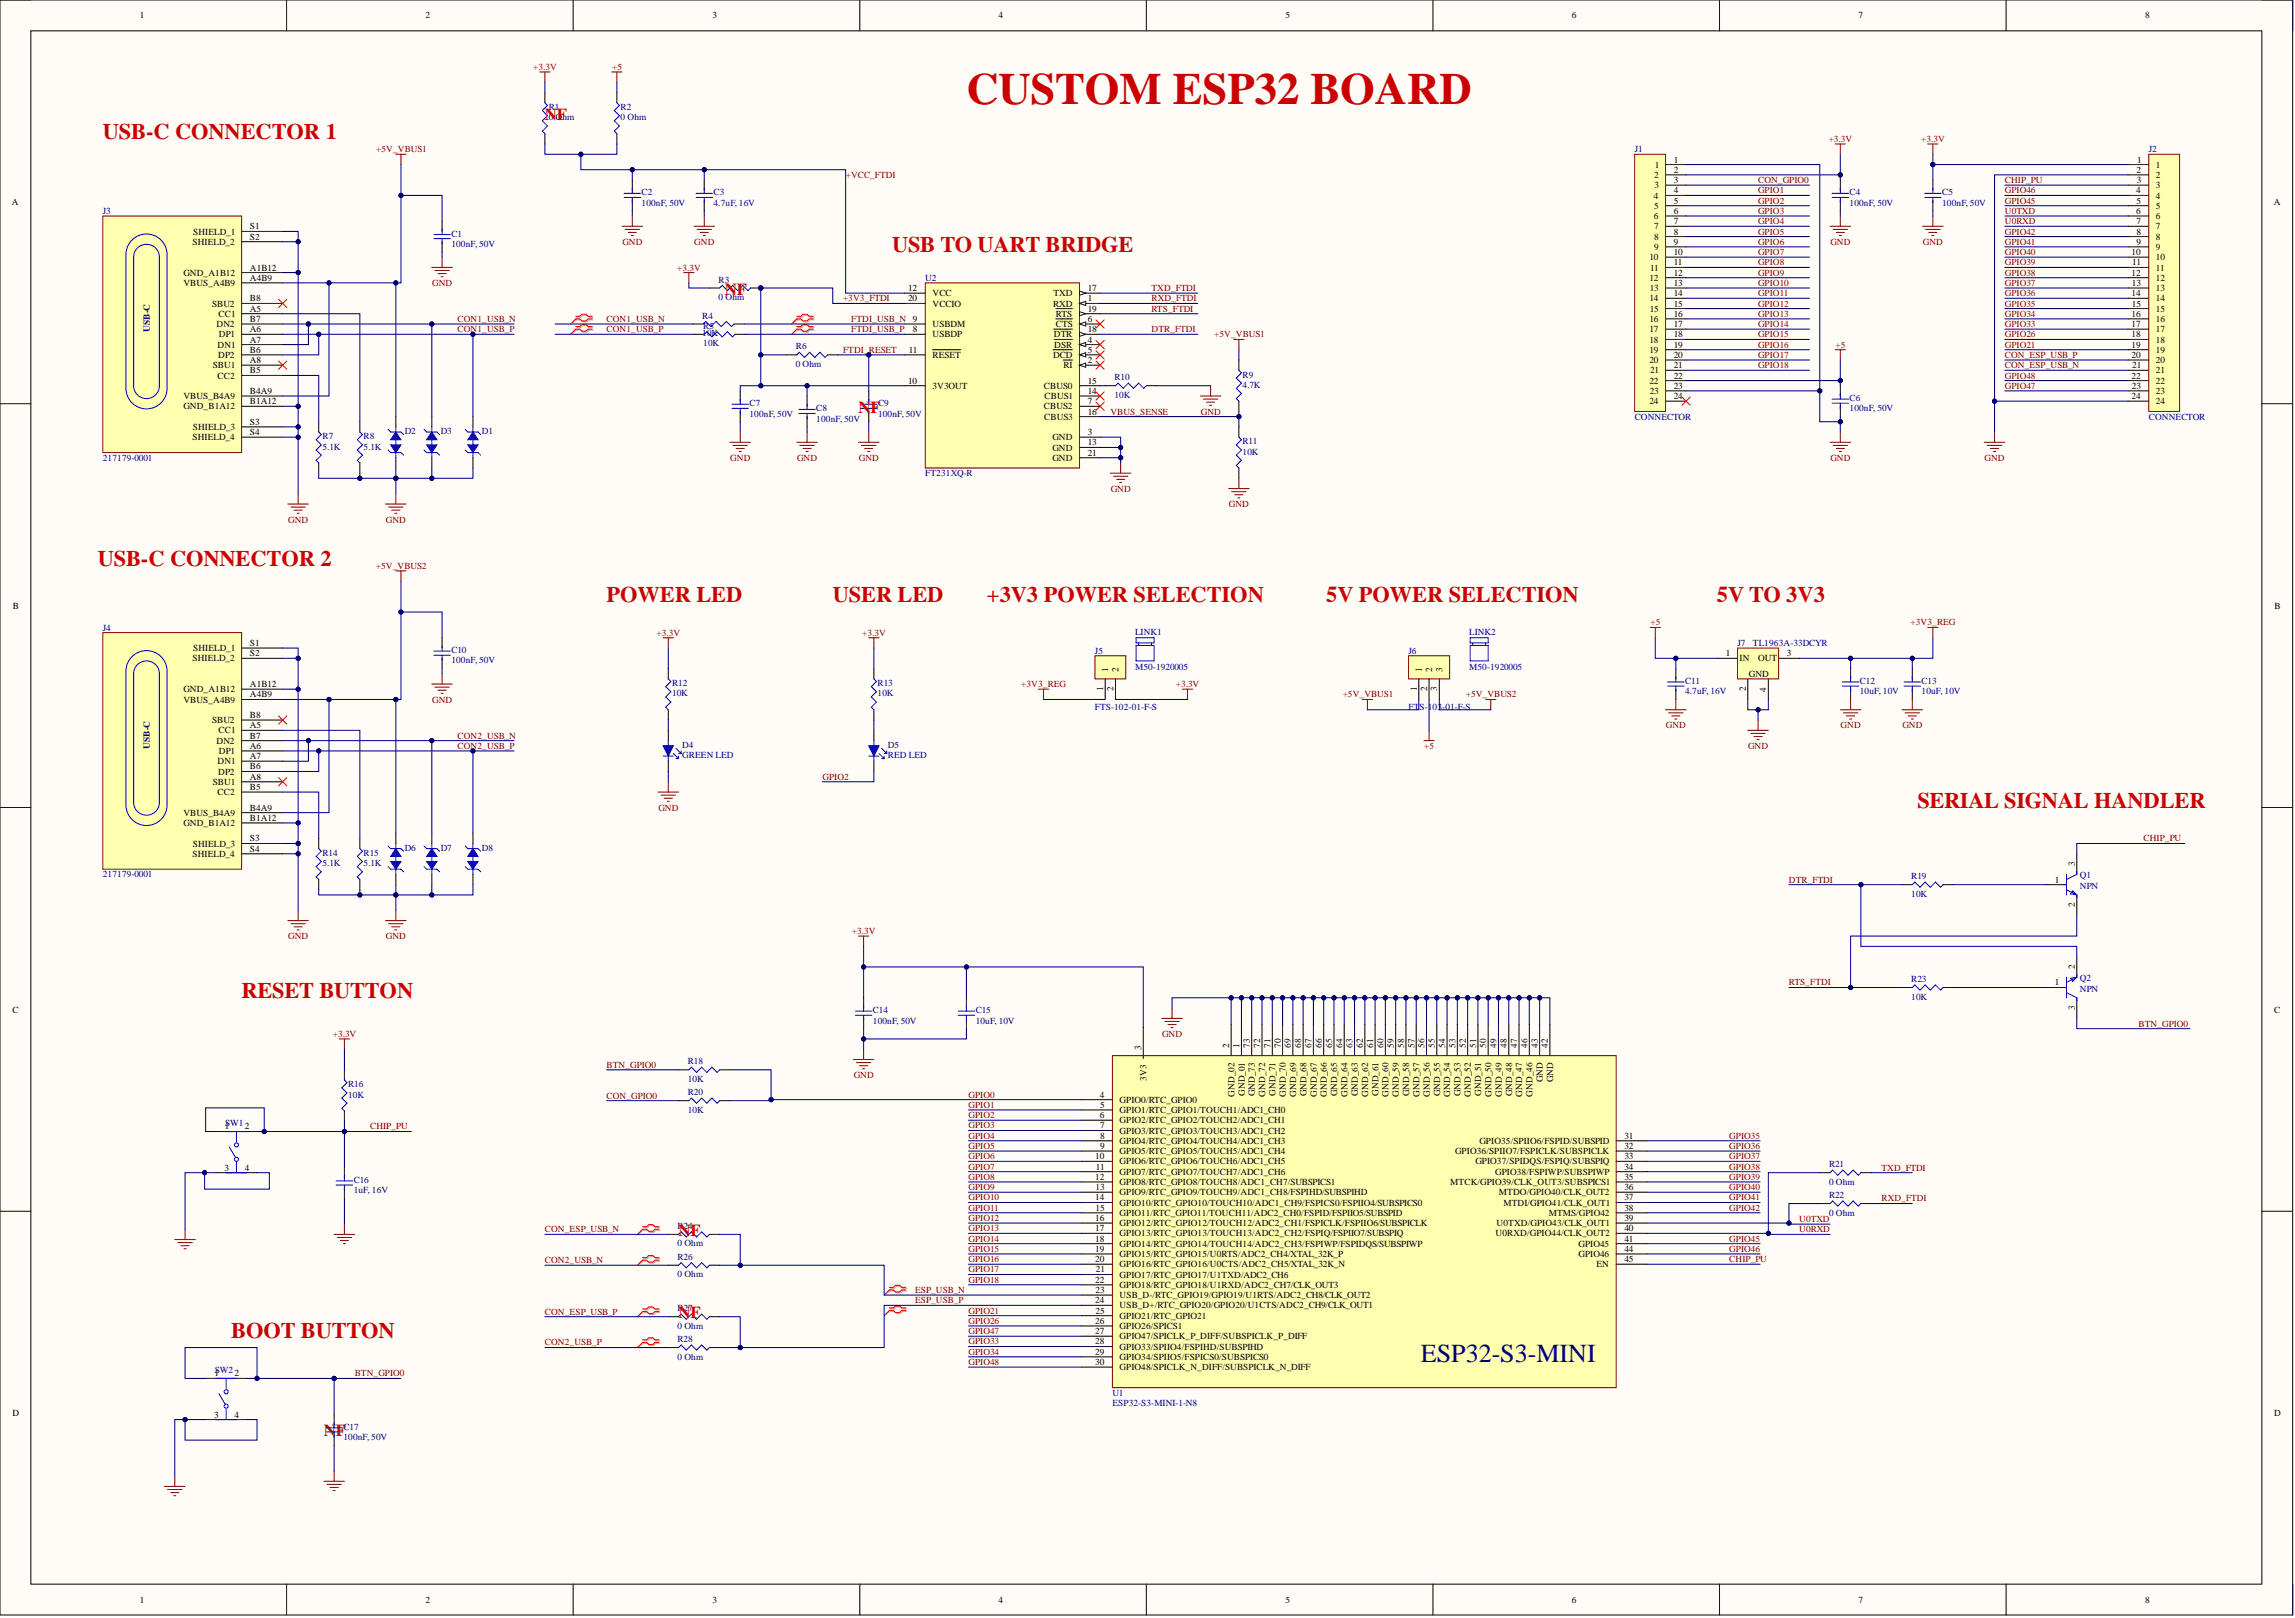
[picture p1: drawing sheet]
<svg xmlns="http://www.w3.org/2000/svg" width="566mm" height="399mm" viewBox="0 0 566 399" stroke-linecap="round" stroke-linejoin="round" font-family="sans-serif">
<defs><g id="words">
<text font-size="11" fill="#c00" x="238.4" y="25.5">CUSTOM ESP32 BOARD</text>
<text font-size="6.4" fill="#000080" x="350.5" y="335.8">ESP32-S3-MINI</text>
<g font-size="5.5" fill="#c00">
<text x="25.4" y="34.3">USB-C CONNECTOR 1</text>
<text x="220.1" y="62.2">USB TO UART BRIDGE</text>
<text x="24.1" y="139.6">USB-C CONNECTOR 2</text>
<text x="149.7" y="148.5">POWER LED</text>
<text x="205.5" y="148.5">USER LED</text>
<text x="243.5" y="148.5">+3V3 POWER SELECTION</text>
<text x="327.2" y="148.5">5V POWER SELECTION</text>
<text x="423.6" y="148.5">5V TO 3V3</text>
<text x="473.1" y="199.2">SERIAL SIGNAL HANDLER</text>
<text x="59.6" y="246.1">RESET BUTTON</text>
<text x="57.1" y="329.8">BOOT BUTTON</text>
</g>
<g font-size="4.1" fill="#c00">
<text x="134.4" y="29.5">NF</text>
<text x="178.8" y="72.6">NF</text>
<text x="211.8" y="101.8">NF</text>
<text x="167.4" y="304.7">NF</text>
<text x="167.4" y="325">NF</text>
<text x="79.9" y="354.2">NF</text>
</g>
<g font-size="2.3">
<text x="34.5" y="4.6">1</text>
<text x="105" y="4.6">2</text>
<text x="175.8" y="4.6">3</text>
<text x="246.4" y="4.6">4</text>
<text x="317.1" y="4.6">5</text>
<text x="387.8" y="4.6">6</text>
<text x="458.5" y="4.6">7</text>
<text x="529.3" y="4.6">8</text>
<text x="408.3" y="41.3">1</text>
<text x="412.9" y="40.1">1</text>
<text x="527.3" y="40.1">1</text>
<text x="531.9" y="41.3">1</text>
<text x="408.1" y="43.9">2</text>
<text x="408.2" y="46.4">3</text>
<text x="412.9" y="42.6">2</text>
<text x="412.9" y="45.1">3</text>
<text x="412.9" y="47.7">4</text>
<text x="527" y="47.7">4</text>
<text x="527.1" y="42.6">2</text>
<text x="527.2" y="45.1">3</text>
<text x="531.9" y="43.9">2</text>
<text x="531.9" y="46.4">3</text>
<text x="3" y="50.6">A</text>
<text x="408" y="49">4</text>
<text x="408.1" y="51.5">5</text>
<text x="412.9" y="50.2">5</text>
<text x="412.9" y="52.8">6</text>
<text x="527" y="52.8">6</text>
<text x="527.1" y="50.2">5</text>
<text x="531.9" y="49">4</text>
<text x="531.9" y="51.5">5</text>
<text x="561" y="50.6">A</text>
<text x="47.7" y="57.8">SHIELD_1</text>
<text x="61.6" y="56.6">S1</text>
<text x="61.6" y="59.1">S2</text>
<text x="408" y="54">6</text>
<text x="408.1" y="56.6">7</text>
<text x="408.1" y="59.1">8</text>
<text x="412.9" y="55.3">7</text>
<text x="412.9" y="57.8">8</text>
<text x="527.1" y="55.3">7</text>
<text x="527.1" y="57.8">8</text>
<text x="531.9" y="54">6</text>
<text x="531.9" y="56.6">7</text>
<text x="531.9" y="59.1">8</text>
<text x="47.5" y="60.4">SHIELD_2</text>
<text x="406.9" y="64.2">10</text>
<text x="408.1" y="61.6">9</text>
<text x="412.9" y="60.4">9</text>
<text x="412.9" y="62.9">10</text>
<text x="412.9" y="65.4">11</text>
<text x="525.9" y="62.9">10</text>
<text x="526.1" y="65.4">11</text>
<text x="527.1" y="60.4">9</text>
<text x="531.9" y="61.6">9</text>
<text x="531.9" y="64.2">10</text>
<text x="45.2" y="68">GND_A1B12</text>
<text x="45.2" y="70.5">VBUS_A4B9</text>
<text x="61.6" y="66.7">A1B12</text>
<text x="61.6" y="69.2">A4B9</text>
<text x="224.1" y="71.8">12</text>
<text x="268.4" y="71.8">17</text>
<text x="406.9" y="69.2">12</text>
<text x="407" y="71.8">13</text>
<text x="407.1" y="66.7">11</text>
<text x="412.9" y="68">12</text>
<text x="412.9" y="70.5">13</text>
<text x="525.9" y="68">12</text>
<text x="526" y="70.5">13</text>
<text x="531.9" y="66.7">11</text>
<text x="531.9" y="69.2">12</text>
<text x="531.9" y="71.8">13</text>
<text x="52.3" y="75.6">SBU2</text>
<text x="61.6" y="76.9">A5</text>
<text x="61.6" y="74.3">B8</text>
<text x="224.1" y="74.3">20</text>
<text x="230.1" y="73.1">VCC</text>
<text x="230.1" y="75.6">VCCIO</text>
<text x="259.8" y="75.6">RXD</text>
<text x="259.9" y="73.1">TXD</text>
<text x="268.4" y="76.9">19</text>
<text x="268.4" y="74.3">1</text>
<text x="406.9" y="74.3">14</text>
<text x="407" y="76.9">15</text>
<text x="412.9" y="73.1">14</text>
<text x="412.9" y="75.6">15</text>
<text x="525.9" y="73.1">14</text>
<text x="526" y="75.6">15</text>
<text x="531.9" y="74.3">14</text>
<text x="531.9" y="76.9">15</text>
<text x="53.4" y="80.7">DN2</text>
<text x="53.9" y="78.1">CC1</text>
<text x="54" y="83.2">DP1</text>
<text x="61.6" y="81.9">A6</text>
<text x="61.6" y="79.4">B7</text>
<text x="225.2" y="79.4">9</text>
<text x="225.2" y="81.9">8</text>
<text x="230.1" y="80.7">USBDM</text>
<text x="230.1" y="83.2">USBDP</text>
<text x="260" y="83.2">DTR</text>
<text x="260.5" y="80.7">CTS</text>
<text x="260.5" y="78.1">RTS</text>
<text x="268.4" y="79.4">6</text>
<text x="268.4" y="81.9">18</text>
<text x="406.9" y="79.4">16</text>
<text x="406.9" y="81.9">17</text>
<text x="412.9" y="78.1">16</text>
<text x="412.9" y="80.7">17</text>
<text x="412.9" y="83.2">18</text>
<text x="525.9" y="78.1">16</text>
<text x="525.9" y="80.7">17</text>
<text x="525.9" y="83.2">18</text>
<text x="531.9" y="79.4">16</text>
<text x="531.9" y="81.9">17</text>
<text x="53.7" y="85.7">DN1</text>
<text x="53.9" y="88.3">DP2</text>
<text x="61.6" y="84.5">A7</text>
<text x="61.6" y="89.5">A8</text>
<text x="61.6" y="87">B6</text>
<text x="224.2" y="87">11</text>
<text x="230.1" y="88.3">RESET</text>
<text x="259.8" y="88.3">DCD</text>
<text x="260.1" y="85.7">DSR</text>
<text x="268.4" y="87">5</text>
<text x="268.4" y="84.5">4</text>
<text x="268.4" y="89.5">2</text>
<text x="406.9" y="84.5">18</text>
<text x="406.9" y="87">19</text>
<text x="406.9" y="89.5">20</text>
<text x="412.9" y="85.7">19</text>
<text x="412.9" y="88.3">20</text>
<text x="525.9" y="85.7">19</text>
<text x="525.9" y="88.3">20</text>
<text x="531.9" y="84.5">18</text>
<text x="531.9" y="87">19</text>
<text x="531.9" y="89.5">20</text>
<text x="52.5" y="90.8">SBU1</text>
<text x="53.7" y="93.3">CC2</text>
<text x="61.6" y="92.1">B5</text>
<text x="224.1" y="94.6">10</text>
<text x="230.1" y="95.9">3V3OUT</text>
<text x="257.5" y="95.9">CBUS0</text>
<text x="262.4" y="90.8">RI</text>
<text x="268.4" y="94.6">15</text>
<text x="406.9" y="94.6">22</text>
<text x="407.1" y="92.1">21</text>
<text x="412.9" y="90.8">21</text>
<text x="412.9" y="93.3">22</text>
<text x="412.9" y="95.9">23</text>
<text x="525.9" y="93.3">22</text>
<text x="526" y="95.9">23</text>
<text x="526.1" y="90.8">21</text>
<text x="531.9" y="92.1">21</text>
<text x="531.9" y="94.6">22</text>
<text x="45.2" y="101">GND_B1A12</text>
<text x="45.2" y="98.4">VBUS_B4A9</text>
<text x="61.6" y="99.7">B1A12</text>
<text x="61.6" y="97.1">B4A9</text>
<text x="257.5" y="101">CBUS2</text>
<text x="257.7" y="98.4">CBUS1</text>
<text x="268.4" y="97.1">14</text>
<text x="268.4" y="99.7">7</text>
<text x="406.9" y="99.7">24</text>
<text x="407" y="97.1">23</text>
<text x="412.9" y="98.4">24</text>
<text x="525.9" y="98.4">24</text>
<text x="531.9" y="97.1">23</text>
<text x="531.9" y="99.7">24</text>
<text x="47.6" y="106">SHIELD_3</text>
<text x="61.6" y="104.8">S3</text>
<text x="61.6" y="107.3">S4</text>
<text x="257.6" y="103.5">CBUS3</text>
<text x="268.4" y="102.2">16</text>
<text x="268.4" y="107.3">3</text>
<text x="47.5" y="108.6">SHIELD_4</text>
<text x="259.7" y="108.6">GND</text>
<text x="259.7" y="111.1">GND</text>
<text x="259.7" y="113.6">GND</text>
<text x="268.4" y="109.8">13</text>
<text x="268.4" y="112.4">21</text>
<text x="3.1" y="150.1">B</text>
<text x="561.2" y="150.1">B</text>
<text x="47.7" y="160.6">SHIELD_1</text>
<text x="61.6" y="159.3">S1</text>
<text x="61.6" y="161.8">S2</text>
<text x="425.8" y="161.8">1</text>
<text x="440.8" y="161.8">3</text>
<text x="47.5" y="163.1">SHIELD_2</text>
<text x="273.4" y="165.6" transform="rotate(-90 273.4 165.6)">1</text>
<text x="276" y="165.6" transform="rotate(-90 276 165.6)">2</text>
<text x="350.8" y="165.6" transform="rotate(-90 350.8 165.6)">1</text>
<text x="353.3" y="165.6" transform="rotate(-90 353.3 165.6)">2</text>
<text x="355.9" y="165.6" transform="rotate(-90 355.9 165.6)">3</text>
<text x="429.2" y="163.1">IN</text>
<text x="431.5" y="166.9">GND</text>
<text x="433.7" y="163.1">OUT</text>
<text x="45.2" y="170.7">GND_A1B12</text>
<text x="45.2" y="173.2">VBUS_A4B9</text>
<text x="61.6" y="169.4">A1B12</text>
<text x="61.6" y="172">A4B9</text>
<text x="272.2" y="170.3" transform="rotate(-90 272.2 170.3)">1</text>
<text x="274.7" y="170.5" transform="rotate(-90 274.7 170.5)">2</text>
<text x="349.5" y="170.3" transform="rotate(-90 349.5 170.3)">1</text>
<text x="352.1" y="170.5" transform="rotate(-90 352.1 170.5)">2</text>
<text x="354.6" y="170.4" transform="rotate(-90 354.6 170.4)">3</text>
<text x="430.7" y="170.5" transform="rotate(-90 430.7 170.5)">2</text>
<text x="435.8" y="170.5" transform="rotate(-90 435.8 170.5)">4</text>
<text x="52.3" y="178.3">SBU2</text>
<text x="61.6" y="179.6">A5</text>
<text x="61.6" y="177.1">B8</text>
<text x="53.4" y="183.4">DN2</text>
<text x="53.9" y="180.9">CC1</text>
<text x="54" y="185.9">DP1</text>
<text x="61.6" y="184.7">A6</text>
<text x="61.6" y="182.1">B7</text>
<text x="53.7" y="188.5">DN1</text>
<text x="53.9" y="191">DP2</text>
<text x="61.6" y="187.2">A7</text>
<text x="61.6" y="189.7">B6</text>
<text x="52.5" y="193.5">SBU1</text>
<text x="53.7" y="196.1">CC2</text>
<text x="61.6" y="192.3">A8</text>
<text x="61.6" y="194.8">B5</text>
<text x="45.2" y="203.7">GND_B1A12</text>
<text x="45.2" y="201.2">VBUS_B4A9</text>
<text x="61.6" y="202.4">B1A12</text>
<text x="61.6" y="199.9">B4A9</text>
<text x="47.6" y="208.8">SHIELD_3</text>
<text x="61.6" y="207.5">S3</text>
<text x="47.5" y="211.3">SHIELD_4</text>
<text x="61.6" y="210">S4</text>
<text x="511.9" y="213.6" transform="rotate(-90 511.9 213.6)">3</text>
<text x="507" y="217.6">1</text>
<text x="511.9" y="223.7" transform="rotate(-90 511.9 223.7)">2</text>
<text x="511.9" y="239" transform="rotate(-90 511.9 239)">2</text>
<text x="507" y="243">1</text>
<text x="3" y="249.7">C</text>
<text x="511.9" y="249" transform="rotate(-90 511.9 249)">3</text>
<text x="561.1" y="249.7">C</text>
<text x="281.6" y="259" transform="rotate(-90 281.6 259)">3</text>
<text x="303.3" y="258.3" transform="rotate(-90 303.3 258.3)">2</text>
<text x="305.8" y="258.3" transform="rotate(-90 305.8 258.3)">1</text>
<text x="308.4" y="258.3" transform="rotate(-90 308.4 258.3)">73</text>
<text x="310.9" y="258.3" transform="rotate(-90 310.9 258.3)">72</text>
<text x="313.4" y="258.3" transform="rotate(-90 313.4 258.3)">71</text>
<text x="316" y="258.3" transform="rotate(-90 316 258.3)">70</text>
<text x="318.5" y="258.3" transform="rotate(-90 318.5 258.3)">69</text>
<text x="321" y="258.3" transform="rotate(-90 321 258.3)">68</text>
<text x="323.6" y="258.3" transform="rotate(-90 323.6 258.3)">67</text>
<text x="326.1" y="258.3" transform="rotate(-90 326.1 258.3)">66</text>
<text x="328.6" y="258.3" transform="rotate(-90 328.6 258.3)">65</text>
<text x="331.2" y="258.3" transform="rotate(-90 331.2 258.3)">64</text>
<text x="333.7" y="258.3" transform="rotate(-90 333.7 258.3)">63</text>
<text x="336.3" y="258.3" transform="rotate(-90 336.3 258.3)">62</text>
<text x="338.8" y="258.3" transform="rotate(-90 338.8 258.3)">61</text>
<text x="341.3" y="258.3" transform="rotate(-90 341.3 258.3)">60</text>
<text x="343.9" y="258.3" transform="rotate(-90 343.9 258.3)">59</text>
<text x="346.4" y="258.3" transform="rotate(-90 346.4 258.3)">58</text>
<text x="348.9" y="258.3" transform="rotate(-90 348.9 258.3)">57</text>
<text x="351.5" y="258.3" transform="rotate(-90 351.5 258.3)">56</text>
<text x="354" y="258.3" transform="rotate(-90 354 258.3)">55</text>
<text x="356.5" y="258.3" transform="rotate(-90 356.5 258.3)">54</text>
<text x="359.1" y="258.3" transform="rotate(-90 359.1 258.3)">53</text>
<text x="361.6" y="258.3" transform="rotate(-90 361.6 258.3)">52</text>
<text x="364.2" y="258.3" transform="rotate(-90 364.2 258.3)">51</text>
<text x="366.7" y="258.3" transform="rotate(-90 366.7 258.3)">50</text>
<text x="369.2" y="258.3" transform="rotate(-90 369.2 258.3)">49</text>
<text x="371.8" y="258.3" transform="rotate(-90 371.8 258.3)">48</text>
<text x="374.3" y="258.3" transform="rotate(-90 374.3 258.3)">47</text>
<text x="376.8" y="258.3" transform="rotate(-90 376.8 258.3)">46</text>
<text x="379.4" y="258.3" transform="rotate(-90 379.4 258.3)">43</text>
<text x="381.9" y="258.3" transform="rotate(-90 381.9 258.3)">42</text>
<text x="282.8" y="266.5" transform="rotate(-90 282.8 266.5)">3V3</text>
<text x="380.6" y="266.9" transform="rotate(-90 380.6 266.9)">GND</text>
<text x="383.2" y="266.9" transform="rotate(-90 383.2 266.9)">GND</text>
<text x="271.3" y="270.7">4</text>
<text x="271.3" y="275.7">6</text>
<text x="271.4" y="273.2">5</text>
<text x="276.2" y="271.9">GPIO0/RTC_GPIO0</text>
<text x="276.2" y="274.5">GPIO1/RTC_GPIO1/TOUCH1/ADC1_CH0</text>
<text x="304.5" y="270.4" transform="rotate(-90 304.5 270.4)">GND_02</text>
<text x="307.1" y="270.2" transform="rotate(-90 307.1 270.2)">GND_01</text>
<text x="309.6" y="270.3" transform="rotate(-90 309.6 270.3)">GND_73</text>
<text x="312.2" y="270.4" transform="rotate(-90 312.2 270.4)">GND_72</text>
<text x="314.7" y="270.2" transform="rotate(-90 314.7 270.2)">GND_71</text>
<text x="317.2" y="270.4" transform="rotate(-90 317.2 270.4)">GND_70</text>
<text x="319.8" y="270.4" transform="rotate(-90 319.8 270.4)">GND_69</text>
<text x="322.3" y="270.3" transform="rotate(-90 322.3 270.3)">GND_68</text>
<text x="324.8" y="270.4" transform="rotate(-90 324.8 270.4)">GND_67</text>
<text x="327.4" y="270.4" transform="rotate(-90 327.4 270.4)">GND_66</text>
<text x="329.9" y="270.3" transform="rotate(-90 329.9 270.3)">GND_65</text>
<text x="332.5" y="270.4" transform="rotate(-90 332.5 270.4)">GND_64</text>
<text x="335" y="270.3" transform="rotate(-90 335 270.3)">GND_63</text>
<text x="337.5" y="270.4" transform="rotate(-90 337.5 270.4)">GND_62</text>
<text x="340.1" y="270.2" transform="rotate(-90 340.1 270.2)">GND_61</text>
<text x="342.6" y="270.4" transform="rotate(-90 342.6 270.4)">GND_60</text>
<text x="345.1" y="270.4" transform="rotate(-90 345.1 270.4)">GND_59</text>
<text x="347.7" y="270.3" transform="rotate(-90 347.7 270.3)">GND_58</text>
<text x="350.2" y="270.4" transform="rotate(-90 350.2 270.4)">GND_57</text>
<text x="352.7" y="270.4" transform="rotate(-90 352.7 270.4)">GND_56</text>
<text x="355.3" y="270.3" transform="rotate(-90 355.3 270.3)">GND_55</text>
<text x="357.8" y="270.4" transform="rotate(-90 357.8 270.4)">GND_54</text>
<text x="360.4" y="270.3" transform="rotate(-90 360.4 270.3)">GND_53</text>
<text x="362.9" y="270.4" transform="rotate(-90 362.9 270.4)">GND_52</text>
<text x="365.4" y="270.2" transform="rotate(-90 365.4 270.2)">GND_51</text>
<text x="368" y="270.4" transform="rotate(-90 368 270.4)">GND_50</text>
<text x="370.5" y="270.4" transform="rotate(-90 370.5 270.4)">GND_49</text>
<text x="373" y="270.3" transform="rotate(-90 373 270.3)">GND_48</text>
<text x="375.6" y="270.4" transform="rotate(-90 375.6 270.4)">GND_47</text>
<text x="378.1" y="270.4" transform="rotate(-90 378.1 270.4)">GND_46</text>
<text x="55.5" y="278.5">1</text>
<text x="60.4" y="278.5">2</text>
<text x="271.4" y="278.3">7</text>
<text x="271.4" y="280.8">8</text>
<text x="276.2" y="277">GPIO2/RTC_GPIO2/TOUCH2/ADC1_CH1</text>
<text x="276.2" y="279.5">GPIO3/RTC_GPIO3/TOUCH3/ADC1_CH2</text>
<text x="400.8" y="280.8">31</text>
<text x="270.2" y="285.9">10</text>
<text x="271.4" y="283.3">9</text>
<text x="276.2" y="282.1">GPIO4/RTC_GPIO4/TOUCH4/ADC1_CH3</text>
<text x="276.2" y="284.6">GPIO5/RTC_GPIO5/TOUCH5/ADC1_CH4</text>
<text x="276.2" y="287.1">GPIO6/RTC_GPIO6/TOUCH6/ADC1_CH5</text>
<text x="359" y="284.6">GPIO36/SPIIO7/FSPICLK/SUBSPICLK</text>
<text x="364" y="287.1">GPIO37/SPIDQS/FSPIQ/SUBSPIQ</text>
<text x="365" y="282.1">GPIO35/SPIIO6/FSPID/SUBSPID</text>
<text x="400.8" y="285.9">33</text>
<text x="400.8" y="283.3">32</text>
<text x="55.4" y="288.7">3</text>
<text x="60.4" y="288.7">4</text>
<text x="270.2" y="291">12</text>
<text x="270.3" y="293.5">13</text>
<text x="270.4" y="288.4">11</text>
<text x="276.2" y="289.7">GPIO7/RTC_GPIO7/TOUCH7/ADC1_CH6</text>
<text x="276.2" y="292.2">GPIO8/RTC_GPIO8/TOUCH8/ADC1_CH7/SUBSPICS1</text>
<text x="357.8" y="292.2">MTCK/GPIO39/CLK_OUT3/SUBSPICS1</text>
<text x="368.9" y="289.7">GPIO38/FSPIWP/SUBSPIWP</text>
<text x="400.8" y="293.5">36</text>
<text x="400.8" y="291">35</text>
<text x="400.8" y="288.4">34</text>
<text x="270.2" y="296">14</text>
<text x="270.3" y="298.6">15</text>
<text x="276.2" y="294.8">GPIO9/RTC_GPIO9/TOUCH9/ADC1_CH8/FSPIHD/SUBSPIHD</text>
<text x="276.2" y="297.3">GPIO10/RTC_GPIO10/TOUCH10/ADC1_CH9/FSPICS0/FSPIIO4/SUBSPICS0</text>
<text x="276.2" y="299.8">GPIO11/RTC_GPIO11/TOUCH11/ADC2_CH0/FSPID/FSPIIO5/SUBSPID</text>
<text x="369.8" y="294.8">MTDO/GPIO40/CLK_OUT2</text>
<text x="370.9" y="297.3">MTDI/GPIO41/CLK_OUT1</text>
<text x="382.1" y="299.8">MTMS/GPIO42</text>
<text x="400.8" y="298.6">38</text>
<text x="400.8" y="296">37</text>
<text x="270.2" y="301.1">16</text>
<text x="270.2" y="303.6">17</text>
<text x="276.2" y="302.4">GPIO12/RTC_GPIO12/TOUCH12/ADC2_CH1/FSPICLK/FSPIIO6/SUBSPICLK</text>
<text x="276.2" y="304.9">GPIO13/RTC_GPIO13/TOUCH13/ADC2_CH2/FSPIQ/FSPIIO7/SUBSPIQ</text>
<text x="369" y="304.9">U0RXD/GPIO44/CLK_OUT2</text>
<text x="369.2" y="302.4">U0TXD/GPIO43/CLK_OUT1</text>
<text x="400.8" y="303.6">40</text>
<text x="400.8" y="301.1">39</text>
<text x="270.2" y="306.2">18</text>
<text x="270.2" y="308.7">19</text>
<text x="270.2" y="311.2">20</text>
<text x="276.2" y="307.4">GPIO14/RTC_GPIO14/TOUCH14/ADC2_CH3/FSPIWP/FSPIDQS/SUBSPIWP</text>
<text x="276.2" y="310">GPIO15/RTC_GPIO15/U0RTS/ADC2_CH4/XTAL_32K_P</text>
<text x="389.4" y="310">GPIO46</text>
<text x="389.4" y="307.4">GPIO45</text>
<text x="400.8" y="311.2">45</text>
<text x="400.8" y="308.7">44</text>
<text x="400.8" y="306.2">41</text>
<text x="270.2" y="316.3">22</text>
<text x="270.4" y="313.8">21</text>
<text x="276.2" y="312.5">GPIO16/RTC_GPIO16/U0CTS/ADC2_CH5/XTAL_32K_N</text>
<text x="276.2" y="315.1">GPIO17/RTC_GPIO17/U1TXD/ADC2_CH6</text>
<text x="276.2" y="317.6">GPIO18/RTC_GPIO18/U1RXD/ADC2_CH7/CLK_OUT3</text>
<text x="393.9" y="312.5">EN</text>
<text x="270.2" y="321.4">24</text>
<text x="270.3" y="318.9">23</text>
<text x="270.3" y="323.9">25</text>
<text x="276.2" y="320.1">USB_D-/RTC_GPIO19/GPIO19/U1RTS/ADC2_CH8/CLK_OUT2</text>
<text x="276.2" y="322.7">USB_D+/RTC_GPIO20/GPIO20/U1CTS/ADC2_CH9/CLK_OUT1</text>
<text x="270.2" y="326.5">26</text>
<text x="270.2" y="329">27</text>
<text x="276.2" y="325.2">GPIO21/RTC_GPIO21</text>
<text x="276.2" y="327.7">GPIO26/SPICS1</text>
<text x="270.2" y="331.5">28</text>
<text x="270.2" y="334.1">29</text>
<text x="276.2" y="330.3">GPIO47/SPICLK_P_DIFF/SUBSPICLK_P_DIFF</text>
<text x="276.2" y="332.8">GPIO33/SPIIO4/FSPIHD/SUBSPIHD</text>
<text x="276.2" y="335.3">GPIO34/SPIIO5/FSPICS0/SUBSPICS0</text>
<text x="52.9" y="339.4">1</text>
<text x="57.8" y="339.4">2</text>
<text x="270.2" y="336.6">30</text>
<text x="276.2" y="337.9">GPIO48/SPICLK_N_DIFF/SUBSPICLK_N_DIFF</text>
<text x="3" y="349.2">D</text>
<text x="52.8" y="349.6">3</text>
<text x="57.8" y="349.6">4</text>
<text x="561.1" y="349.2">D</text>
<text x="34.5" y="395.2">1</text>
<text x="105" y="395.2">2</text>
<text x="175.8" y="395.2">3</text>
<text x="246.4" y="395.2">4</text>
<text x="317.1" y="395.2">5</text>
<text x="387.8" y="395.2">6</text>
<text x="458.5" y="395.2">7</text>
<text x="529.3" y="395.2">8</text>
</g>
<g font-size="2.3" fill="#800000">
<text x="131.6" y="17.2">+3.3V</text>
<text x="151" y="17.2">+5</text>
<text x="451.2" y="35">+3.3V</text>
<text x="474" y="35">+3.3V</text>
<text x="92.8" y="37.5">+5V_VBUS1</text>
<text x="208.7" y="43.9">+VCC_FTDI</text>
<text x="433.7" y="45.1">CON_GPIO0</text>
<text x="433.7" y="47.7">GPIO1</text>
<text x="494.6" y="47.7">GPIO46</text>
<text x="494.6" y="45.1">CHIP_PU</text>
<text x="433.7" y="50.2">GPIO2</text>
<text x="433.7" y="52.8">GPIO3</text>
<text x="494.6" y="50.2">GPIO45</text>
<text x="494.6" y="52.8">U0TXD</text>
<text x="433.7" y="55.3">GPIO4</text>
<text x="433.7" y="57.8">GPIO5</text>
<text x="494.6" y="57.8">GPIO42</text>
<text x="494.6" y="55.3">U0RXD</text>
<text x="153.5" y="60.4">GND</text>
<text x="171.3" y="60.4">GND</text>
<text x="433.7" y="60.4">GPIO6</text>
<text x="433.7" y="62.9">GPIO7</text>
<text x="433.7" y="65.4">GPIO8</text>
<text x="451.6" y="60.4">GND</text>
<text x="474.4" y="60.4">GND</text>
<text x="494.6" y="65.4">GPIO39</text>
<text x="494.6" y="62.9">GPIO40</text>
<text x="494.6" y="60.4">GPIO41</text>
<text x="106.6" y="70.5">GND</text>
<text x="167.1" y="66.7">+3.3V</text>
<text x="284.1" y="71.8">TXD_FTDI</text>
<text x="433.7" y="68">GPIO9</text>
<text x="433.7" y="70.5">GPIO10</text>
<text x="494.6" y="70.5">GPIO37</text>
<text x="494.6" y="68">GPIO38</text>
<text x="208" y="74.3">+3V3_FTDI</text>
<text x="284.1" y="74.3">RXD_FTDI</text>
<text x="284.1" y="76.9">RTS_FTDI</text>
<text x="433.7" y="73.1">GPIO11</text>
<text x="433.7" y="75.6">GPIO12</text>
<text x="494.6" y="75.6">GPIO35</text>
<text x="494.6" y="73.1">GPIO36</text>
<text x="112.9" y="79.4">CON1_USB_N</text>
<text x="112.9" y="81.9">CON1_USB_P</text>
<text x="149.7" y="79.4">CON1_USB_N</text>
<text x="149.7" y="81.9">CON1_USB_P</text>
<text x="210" y="79.4">FTDI_USB_N</text>
<text x="210" y="81.9">FTDI_USB_P</text>
<text x="284.1" y="81.9">DTR_FTDI</text>
<text x="299.6" y="83.2">+5V_VBUS1</text>
<text x="433.7" y="78.1">GPIO13</text>
<text x="433.7" y="80.7">GPIO14</text>
<text x="433.7" y="83.2">GPIO15</text>
<text x="494.6" y="83.2">GPIO26</text>
<text x="494.6" y="80.7">GPIO33</text>
<text x="494.6" y="78.1">GPIO34</text>
<text x="208" y="87">FTDI_RESET</text>
<text x="433.7" y="85.7">GPIO16</text>
<text x="433.7" y="88.3">GPIO17</text>
<text x="452.8" y="85.7">+5</text>
<text x="494.6" y="85.7">GPIO21</text>
<text x="494.6" y="88.3">CON_ESP_USB_P</text>
<text x="433.7" y="90.8">GPIO18</text>
<text x="494.6" y="95.9">GPIO47</text>
<text x="494.6" y="93.3">GPIO48</text>
<text x="494.6" y="90.8">CON_ESP_USB_N</text>
<text x="273.9" y="102.2">VBUS_SENSE</text>
<text x="296.3" y="102.2">GND</text>
<text x="180.2" y="113.6">GND</text>
<text x="196.7" y="113.6">GND</text>
<text x="211.9" y="113.6">GND</text>
<text x="451.6" y="113.6">GND</text>
<text x="489.6" y="113.6">GND</text>
<text x="274" y="121.2">GND</text>
<text x="303.2" y="125.1">GND</text>
<text x="71.1" y="128.9">GND</text>
<text x="95.2" y="128.9">GND</text>
<text x="92.8" y="140.3">+5V_VBUS2</text>
<text x="407.2" y="154.2">+5</text>
<text x="471.4" y="154.2">+3V3_REG</text>
<text x="162" y="156.8">+3.3V</text>
<text x="212.7" y="156.8">+3.3V</text>
<text x="106.6" y="173.2">GND</text>
<text x="252" y="169.4">+3V3_REG</text>
<text x="290.1" y="169.4">+3.3V</text>
<text x="331.3" y="172">+5V_VBUS1</text>
<text x="361.6" y="172">+5V_VBUS2</text>
<text x="411" y="179.6">GND</text>
<text x="454.1" y="179.6">GND</text>
<text x="469.3" y="179.6">GND</text>
<text x="112.9" y="182.1">CON2_USB_N</text>
<text x="112.9" y="184.7">CON2_USB_P</text>
<text x="351.4" y="184.7">+5</text>
<text x="431.3" y="184.7">GND</text>
<text x="202.9" y="192.3">GPIO2</text>
<text x="162.4" y="199.9">GND</text>
<text x="528.9" y="207.5">CHIP_PU</text>
<text x="441.4" y="217.6">DTR_FTDI</text>
<text x="71.1" y="231.6">GND</text>
<text x="95.2" y="231.6">GND</text>
<text x="210.2" y="230.3">+3.3V</text>
<text x="441.4" y="243">RTS_FTDI</text>
<text x="82.1" y="255.7">+3.3V</text>
<text x="286.7" y="255.7">GND</text>
<text x="527.6" y="253.2">BTN_GPIO0</text>
<text x="149.7" y="263.3">BTN_GPIO0</text>
<text x="210.6" y="265.8">GND</text>
<text x="149.7" y="270.9">CON_GPIO0</text>
<text x="238.9" y="270.7">GPIO0</text>
<text x="238.9" y="273.2">GPIO1</text>
<text x="238.9" y="275.7">GPIO2</text>
<text x="91.3" y="278.5">CHIP_PU</text>
<text x="238.9" y="278.3">GPIO3</text>
<text x="238.9" y="280.8">GPIO4</text>
<text x="426.6" y="280.8">GPIO35</text>
<text x="238.9" y="283.3">GPIO5</text>
<text x="238.9" y="285.9">GPIO6</text>
<text x="426.6" y="283.3">GPIO36</text>
<text x="426.6" y="285.9">GPIO37</text>
<text x="238.9" y="288.4">GPIO7</text>
<text x="238.9" y="291">GPIO8</text>
<text x="238.9" y="293.5">GPIO9</text>
<text x="426.6" y="288.4">GPIO38</text>
<text x="426.6" y="291">GPIO39</text>
<text x="426.6" y="293.5">GPIO40</text>
<text x="464.2" y="288.7">TXD_FTDI</text>
<text x="238.9" y="296">GPIO10</text>
<text x="238.9" y="298.6">GPIO11</text>
<text x="426.6" y="296">GPIO41</text>
<text x="426.6" y="298.6">GPIO42</text>
<text x="464.2" y="296.3">RXD_FTDI</text>
<text x="134.4" y="303.9">CON_ESP_USB_N</text>
<text x="238.9" y="301.1">GPIO12</text>
<text x="238.9" y="303.6">GPIO13</text>
<text x="443.9" y="303.9">U0RXD</text>
<text x="443.9" y="301.4">U0TXD</text>
<text x="134.4" y="311.5">CON2_USB_N</text>
<text x="238.9" y="306.2">GPIO14</text>
<text x="238.9" y="308.7">GPIO15</text>
<text x="238.9" y="311.2">GPIO16</text>
<text x="426.6" y="306.2">GPIO45</text>
<text x="426.6" y="308.7">GPIO46</text>
<text x="426.6" y="311.2">CHIP_PU</text>
<text x="238.9" y="313.8">GPIO17</text>
<text x="238.9" y="316.3">GPIO18</text>
<text x="225.7" y="318.9">ESP_USB_N</text>
<text x="225.7" y="321.4">ESP_USB_P</text>
<text x="238.9" y="323.9">GPIO21</text>
<text x="134.4" y="324.2">CON_ESP_USB_P</text>
<text x="238.9" y="326.5">GPIO26</text>
<text x="238.9" y="329">GPIO47</text>
<text x="134.4" y="331.8">CON2_USB_P</text>
<text x="238.9" y="331.5">GPIO33</text>
<text x="238.9" y="334.1">GPIO34</text>
<text x="87.5" y="339.4">BTN_GPIO0</text>
<text x="238.9" y="336.6">GPIO48</text>
</g>
<g font-size="2.3" fill="#000080">
<text x="135.4" y="27.1">R1</text>
<text x="135.4" y="29.7">0 Ohm</text>
<text x="153.1" y="27.1">R2</text>
<text x="153.1" y="29.7">0 Ohm</text>
<text x="403.3" y="37.5">J1</text>
<text x="530.1" y="37.5">J2</text>
<text x="25.4" y="52.8">J3</text>
<text x="158.3" y="48.2">C2</text>
<text x="158.3" y="50.7">100nF, 50V</text>
<text x="176" y="48.2">C3</text>
<text x="176" y="50.7">4.7uF, 16V</text>
<text x="456.3" y="48.2">C4</text>
<text x="456.3" y="50.7">100nF, 50V</text>
<text x="479.1" y="48.2">C5</text>
<text x="479.1" y="50.7">100nF, 50V</text>
<text x="111.4" y="58.3">C1</text>
<text x="111.4" y="60.9">100nF, 50V</text>
<text x="177.3" y="69.7">R3</text>
<text x="228.3" y="69.2">U2</text>
<text x="177.3" y="74">0 Ohm</text>
<text x="36.9" y="81.8" transform="rotate(-90 36.9 81.8)">USB-C</text>
<text x="173.2" y="78.5">R4</text>
<text x="173.2" y="82.9">10K</text>
<text x="173.5" y="81.1">R5</text>
<text x="173.5" y="85.4">10K</text>
<text x="196.3" y="86.2">R6</text>
<text x="196.3" y="90.5">0 Ohm</text>
<text x="275" y="93.8">R10</text>
<text x="306.6" y="93.1">R9</text>
<text x="306.6" y="95.6">4.7K</text>
<text x="184.9" y="100.2">C7</text>
<text x="201.4" y="101.5">C8</text>
<text x="216.6" y="100.2">C9</text>
<text x="275" y="98.1">10K</text>
<text x="456.3" y="98.9">C6</text>
<text x="456.3" y="101.5">100nF, 50V</text>
<text x="99.9" y="107">D2</text>
<text x="108.7" y="107">D3</text>
<text x="118.9" y="107">D1</text>
<text x="184.9" y="102.7">100nF, 50V</text>
<text x="201.4" y="104">100nF, 50V</text>
<text x="216.6" y="102.7">100nF, 50V</text>
<text x="403.3" y="103.5">CONNECTOR</text>
<text x="530.1" y="103.5">CONNECTOR</text>
<text x="25.4" y="113.6">217179-0001</text>
<text x="79.6" y="108.3">R7</text>
<text x="79.6" y="110.8">5.1K</text>
<text x="89.7" y="108.3">R8</text>
<text x="89.7" y="110.8">5.1K</text>
<text x="306.6" y="109.6">R11</text>
<text x="306.6" y="112.1">10K</text>
<text x="228.3" y="117.4">FT231XQ-R</text>
<text x="25.4" y="155.5">J4</text>
<text x="111.4" y="161.1">C10</text>
<text x="270.1" y="161.2">J5</text>
<text x="280" y="156.5">LINK1</text>
<text x="347.5" y="161.2">J6</text>
<text x="362.5" y="156.5">LINK2</text>
<text x="428.7" y="159.3">J7</text>
<text x="432.5" y="159.3">TL1963A-33DCYR</text>
<text x="111.4" y="163.6">100nF, 50V</text>
<text x="280" y="165.3">M50-1920005</text>
<text x="362.5" y="165.3">M50-1920005</text>
<text x="165.8" y="169.2">R12</text>
<text x="165.8" y="171.7">10K</text>
<text x="216.5" y="169.2">R13</text>
<text x="216.5" y="171.7">10K</text>
<text x="415.7" y="168.7">C11</text>
<text x="415.7" y="171.2">4.7uF, 16V</text>
<text x="458.9" y="168.7">C12</text>
<text x="458.9" y="171.2">10uF, 10V</text>
<text x="474.1" y="168.7">C13</text>
<text x="474.1" y="171.2">10uF, 10V</text>
<text x="270.1" y="175">FTS-102-01-F-S</text>
<text x="347.5" y="175">FTS-103-01-F-S</text>
<text x="36.9" y="184.6" transform="rotate(-90 36.9 184.6)">USB-C</text>
<text x="168.3" y="184.4">D4</text>
<text x="219.1" y="184.4">D5</text>
<text x="168.3" y="186.9">GREEN LED</text>
<text x="219.1" y="186.9">RED LED</text>
<text x="99.9" y="209.8">D6</text>
<text x="108.7" y="209.8">D7</text>
<text x="118.9" y="209.8">D8</text>
<text x="79.6" y="211">R14</text>
<text x="79.6" y="213.6">5.1K</text>
<text x="89.7" y="211">R15</text>
<text x="89.7" y="213.6">5.1K</text>
<text x="25.4" y="216.4">217179-0001</text>
<text x="471.5" y="216.8">R19</text>
<text x="471.5" y="221.1">10K</text>
<text x="513.1" y="216.6">Q1</text>
<text x="513.1" y="219.2">NPN</text>
<text x="471.5" y="242.2">R23</text>
<text x="513.1" y="242">Q2</text>
<text x="513.1" y="244.5">NPN</text>
<text x="215.3" y="249.9">C14</text>
<text x="240.7" y="249.9">C15</text>
<text x="471.5" y="246.5">10K</text>
<text x="215.3" y="252.4">100nF, 50V</text>
<text x="240.7" y="252.4">10uF, 10V</text>
<text x="169.7" y="262.5">R18</text>
<text x="85.9" y="268.1">R16</text>
<text x="169.7" y="266.8">10K</text>
<text x="85.9" y="270.7">10K</text>
<text x="169.7" y="270.1">R20</text>
<text x="169.7" y="274.4">10K</text>
<text x="55.5" y="277.8">SW1</text>
<text x="451.2" y="287.8">R21</text>
<text x="87.3" y="291.7">C16</text>
<text x="451.2" y="292.1">0 Ohm</text>
<text x="87.3" y="294.3">1uF, 16V</text>
<text x="451.2" y="295.4">R22</text>
<text x="451.2" y="299.7">0 Ohm</text>
<text x="167.2" y="303">R24</text>
<text x="167.2" y="310.7">R26</text>
<text x="167.2" y="307.4">0 Ohm</text>
<text x="167.2" y="315">0 Ohm</text>
<text x="167.2" y="323.3">R27</text>
<text x="167.2" y="327.7">0 Ohm</text>
<text x="167.2" y="330.9">R28</text>
<text x="167.2" y="335.3">0 Ohm</text>
<text x="53" y="338.6">SW2</text>
<text x="274.4" y="344.2">U1</text>
<text x="274.4" y="346.8">ESP32-S3-MINI-1-N8</text>
<text x="84.7" y="352.6">C17</text>
<text x="84.7" y="355.1">100nF, 50V</text>
</g>
</g></defs>
<path d="M0 0h565.6v398.3h-565.6z" fill-rule="evenodd" fill="#fffcf8"/>
<path d="M0 0h565.6v398.3h-565.6z" fill="none" stroke="#000" stroke-width=".25"/>
<path d="M7.6 7.6h550.4v383h-550.4z" fill-rule="evenodd" fill="#fffcf8"/>
<g fill="none" stroke="#000" stroke-width=".25">
<path d="M0 0h7.6M70.7 0v7.6M141.4 0v7.6M212.1 0v7.6M282.8 0v7.6M353.5 0v7.6M424.2 0v7.6M494.9 0v7.6M558 0h7.6v7.6M7.6 7.6h550.4v383h-550.4zM0 99.6h7.6M558 99.6h7.6"/>
<path d="M106.5 102.7v2.6M106.5 112.9v2.5M0 199.1h7.6M558 199.1h7.6M53.3 279h10.1M85 263.8v2.5M85 274v2.5M0 298.7h7.6M53.3 289.2h10.1M85 287.9v2.5M85 293v2.5M558 298.7h7.6"/>
<path d="M50.7 339.9h10.2M50.7 350.1h10.2M82.4 348.8v2.5M82.4 353.9v2.5M70.7 390.6v7.7M141.4 390.6v7.7M212.1 390.6v7.7M282.8 390.6v7.7M353.5 390.6v7.7M424.2 390.6v7.7M494.9 390.6v7.7M565.6 390.6v7.7"/>
</g>
<g fill="none" stroke="#00f" stroke-width=".25">
<path d="M104.6 111l.7 .6h2.5l.6 .6M104.6 105.9l.7 .6h2.5l.6 .7M106.5 105.3v7.6M55.8 279h5.1M58.3 279v2.6M85 266.3l.6 .7-1.3 1.2 1.3 1.3-1.3 1.3 1.3 1.3-1.3 1.2 .7 .7M55.8 289.2h5.1M56.6 282.8l1.5 2.6M58.3 286.6v2.6M82.9 291.2h4.1M82.9 292.2h4.1M85 289.9v1.3"/>
<path d="M85 292.2v1.3M53.3 339.9h5M55.8 339.9v2.5M53.3 350.1h5M54 343.7l1.5 2.6M55.8 347.5v2.6M80.4 353.1h4.1M80.4 352.1h4.1M82.4 350.8v1.3M82.4 353.1v1.3"/>
<circle cx="58.3" cy="282.3" r=".51"/>
<circle cx="58.3" cy="285.9" r=".51"/>
<circle cx="55.8" cy="343.2" r=".51"/>
<circle cx="55.8" cy="346.8" r=".51"/>
</g>
<g fill="none" stroke="#800000" stroke-width=".25">
<path d="M95.1 124.3h5.1M95.9 125.1h3.5M96.6 125.8h2.1M97.4 126.6h.5M97.7 121.8v2.5M83.7 256.2h2.5M85 256.2v2.5M43.1 305.7h5.1M43.9 306.4h3.5M44.6 307.2h2.1M45.4 307.9h.5M45.7 303.1v2.6"/>
<path d="M82.4 304.4h5.1M83.2 305.2h3.5M84 305.9h2M84.7 306.7h.5M85 301.9v2.5M40.6 366.5h5.1M41.3 367.3h3.6M42.1 368.1h2M42.9 368.8h.5M43.1 364v2.5M79.9 365.3h5.1M80.7 366h3.5"/>
<path d="M81.4 366.8h2.1M82.2 367.6h.5M82.4 362.7v2.6"/>
</g>
<path d="M105.3 109.7h2.5l-1.3 1.9z" fill="#00f"/>
<path d="M105.3 109.7h2.5l-1.3 1.9z" fill="none" stroke="#00f" stroke-width=".25"/>
<path d="M106.5 106.5l1.3 1.9h-2.5z" fill="#00f"/>
<path d="M106.5 106.5l1.3 1.9h-2.5zM114.8 111l.6 .6h2.5l.7 .6M114.8 105.9l.6 .6h2.5l.7 .7M116.7 105.3v7.6" fill="none" stroke="#00f" stroke-width=".25"/>
<path d="M116.7 102.7v2.6M116.7 112.9v2.5" fill="none" stroke="#000" stroke-width=".25"/>
<path d="M115.4 109.7h2.5l-1.2 1.9z" fill="#00f"/>
<path d="M115.4 109.7h2.5l-1.2 1.9z" fill="none" stroke="#00f" stroke-width=".25"/>
<path d="M116.7 106.5l1.2 1.9h-2.5z" fill="#00f"/>
<path d="M116.7 106.5l1.2 1.9h-2.5z" fill="none" stroke="#00f" stroke-width=".25"/>
<path d="M347.5 161.7h10.1v5.7h-10.1z" fill-rule="evenodd" fill="#ffffb0"/>
<path d="M336.1 172.5h2.5M337.4 172.5v2.5M347.5 161.7h10.1v5.7h-10.1zM366.5 172.5h2.6M367.8 172.5v2.5M351.3 182.6h2.5M352.6 180.1v2.5" fill="none" stroke="#800000" stroke-width=".25"/>
<path d="M350 167.4v5.1M352.6 167.4v5.1M355.1 167.4v5.1" fill="none" stroke="#000" stroke-width=".25"/>
<path d="M362.7 157.3h4.5v1.2h-4.5zM362.7 159.2h4.5v3.8h-4.5zM363.4 158.5v.7M366.5 158.5v.7" fill="none" stroke="#00f" stroke-width=".25"/>
<path d="M428.7 159.8h10.1v7.6h-10.1z" fill-rule="evenodd" fill="#ffffb0"/>
<path d="M428.7 159.8h10.1v7.6h-10.1z" fill="none" stroke="#800000" stroke-width=".25"/>
<path d="M423.6 162.3h5.1M431.2 167.4v5.1M436.3 167.4v5.1M438.8 162.3h5.1M456.6 164.9v2.5M456.6 170v2.5M471.8 164.9v2.5M471.8 170v2.5" fill="none" stroke="#000" stroke-width=".25"/>
<path d="M454.5 169.2h4.1M454.5 168.2h4.1M456.6 166.9v1.3M456.6 169.2v1.3M469.8 169.2h4M469.8 168.2h4M471.8 166.9v1.3M471.8 169.2v1.3" fill="none" stroke="#00f" stroke-width=".25"/>
<path d="M228.3 69.8h38v45.6h-38z" fill-rule="evenodd" fill="#ffffb0"/>
<path d="M228.3 69.8h38v45.6h-38z" fill="none" stroke="#800000" stroke-width=".25"/>
<path d="M223.2 72.3h5.1M223.2 74.8h5.1M266.3 79.9h5.1M223.2 95.1h5.1M266.3 95.1h5.1M266.3 97.7h5.1M266.3 100.2h5.1M266.3 102.7h5.1" fill="none" stroke="#000" stroke-width=".25"/>
<path d="M266.3 79.9l1.6-.5v1z" fill="#f8fcff"/>
<path d="M260.5 78.6h4.1M266.3 79.9l1.6-.5v1zM266.3 87.5h5.1" fill="none" stroke="#000" stroke-width=".25"/>
<path d="M266.3 87.5l1.6-.5v1z" fill="#f8fcff"/>
<path d="M259.8 86.2h4.8M266.3 87.5l1.6-.5v1zM266.3 85h5.1" fill="none" stroke="#000" stroke-width=".25"/>
<path d="M266.3 85l1.6-.5v1z" fill="#f8fcff"/>
<path d="M260.1 83.7h4.5M266.3 85l1.6-.5v1zM266.3 82.4h5.1" fill="none" stroke="#000" stroke-width=".25"/>
<path d="M266.3 81.9l1.6 .5-1.6 .5z" fill="#f8fcff"/>
<path d="M223.2 87.5h5.1M230.1 86.2h6.9M260 81.2h4.6M266.3 81.9l1.6 .5-1.6 .5zM266.3 90h5.1" fill="none" stroke="#000" stroke-width=".25"/>
<path d="M266.3 90l1.6-.5v1.1z" fill="#f8fcff"/>
<path d="M266.3 77.4h5.1M262.3 88.8h2.3M266.3 90l1.6-.5v1.1z" fill="none" stroke="#000" stroke-width=".25"/>
<path d="M266.3 76.9l1.6 .5-1.6 .5z" fill="#f8fcff"/>
<path d="M260.5 76.1h4.1M266.3 76.9l1.6 .5-1.6 .5zM266.3 74.8h5.1" fill="none" stroke="#000" stroke-width=".25"/>
<path d="M266.3 74.8l1.6-.5v1z" fill="#f8fcff"/>
<path d="M266.3 74.8l1.6-.5v1zM266.3 72.3h5.1" fill="none" stroke="#000" stroke-width=".25"/>
<path d="M266.3 71.8l1.6 .5-1.6 .5z" fill="#f8fcff"/>
<g fill="none" stroke="#000" stroke-width=".25">
<path d="M134.4 22.8v2.6M134.4 33v2.5M152.2 22.8v2.6M152.2 33v2.5M156 44.4v2.5M156 49.5v2.5M173.7 44.4v2.5M173.7 49.5v2.5M171 79.9h2.5M181.1 79.9h2.5M223.2 79.9h5.1M266.3 71.8l1.6 .5-1.6 .5z"/>
<path d="M171.2 82.4h2.5M181.4 82.4h2.5M182.6 96.4v2.5M194 87.5h2.6M199.1 97.7v2.5M204.2 87.5h2.5M214.3 96.4v2.5M223.2 82.4h5.1M182.6 101.5v2.5M199.1 102.7v2.6M214.3 101.5v2.5M266.3 107.8h5.1"/>
<path d="M266.3 110.3h5.1M266.3 112.9h5.1"/>
</g>
<g fill="none" stroke="#00f" stroke-width=".25">
<path d="M134.4 25.4l.7 .6-1.3 1.3 1.3 1.2-1.3 1.3 1.3 1.3-1.3 1.2 .6 .7M152.2 25.4l.6 .6-1.2 1.3 1.2 1.2-1.2 1.3 1.2 1.3-1.2 1.2 .6 .7M154 48.7h4M154 47.7h4M156 46.4v1.3M156 48.7v1.3M171.7 48.7h4.1M171.7 47.7h4.1M173.7 46.4v1.3M173.7 48.7v1.3M173.5 79.9l.6-.6 1.3 1.2 1.3-1.2 1.2 1.2 1.3-1.2 1.3 1.2 .6-.6M173.7 82.4l.7-.6 1.3 1.3 1.2-1.3 1.3 1.3 1.3-1.3 1.2 1.3 .7-.7"/>
<path d="M180.6 99.7h4.1M182.6 98.4v1.3M196.6 87.5l.6-.6 1.3 1.2 1.2-1.2 1.3 1.2 1.3-1.2 1.3 1.2 .6-.6M199.1 99.7v1.3M212.3 99.7h4.1M214.3 98.4v1.3M180.6 100.7h4.1M182.6 100.7v1.3M197.1 101h4M197.1 102h4M199.1 102v1.2M212.3 100.7h4.1"/>
<path d="M214.3 100.7v1.3"/>
</g>
<g fill="none" stroke="#800000" stroke-width=".25">
<path d="M133.2 17.8h2.5M134.4 17.8v2.5M150.9 17.8h2.6M152.2 17.8v2.5M153.5 55.8h5M154.2 56.6h3.6M155 57.3h2M155.7 58.1h.5M156 53.3v2.5M171.2 55.8h5.1M172 56.6h3.5M172.7 57.3h2.1"/>
<path d="M173.5 58.1h.5M173.7 53.3v2.5M180.1 109.1h5.1M180.9 109.8h3.5M181.6 110.6h2M182.4 111.4h.5M182.6 106.5v2.6M196.6 109.1h5.1M197.3 109.8h3.6M198.1 110.6h2M198.9 111.4h.5M199.1 106.5v2.6"/>
<path d="M211.8 109.1h5.1M212.6 109.8h3.5M213.3 110.6h2M214.1 111.4h.5M214.3 106.5v2.6"/>
</g>
<circle cx="187.7" cy="71" r=".51" fill="#000080"/>
<circle cx="187.7" cy="71" r=".51" fill="none" stroke="#000080" stroke-width=".25"/>
<path d="M185.2 71h2.5" fill="none" stroke="#000" stroke-width=".25"/>
<circle cx="187.7" cy="71" r=".51" fill="#000080"/>
<circle cx="187.7" cy="71" r=".51" fill="none" stroke="#000080" stroke-width=".25"/>
<g fill="none" stroke="#000" stroke-width=".25">
<path d="M175 71h2.6M272.7 95.1h2.5M282.8 95.1h2.6M305.6 88.8v2.5M305.6 98.9v2.6M305.6 105.3v2.5M305.6 115.4v2.5M413.4 164.9v2.5M413.4 170v2.5M469.3 218.1h2.5M479.4 218.1h2.5M504.8 218.1h5"/>
<path d="M512.4 210.5v5.1M512.4 220.7v5.1M512.4 235.9v5.1M469.3 243.5h2.5M479.4 243.5h2.5M504.8 243.5h5M512.4 246.1v5"/>
</g>
<g fill="none" stroke="#00f" stroke-width=".25">
<path d="M177.6 71l.6-.6 1.3 1.3 1.2-1.3 1.3 1.3 1.3-1.3 1.2 1.3 .7-.7M275.2 95.1l.6-.6 1.3 1.3 1.3-1.3 1.2 1.3 1.3-1.3 1.3 1.3 .6-.7M305.6 91.3l.7 .6-1.3 1.3 1.3 1.3-1.3 1.3 1.3 1.2-1.3 1.3 .6 .6M305.6 107.8l.7 .6-1.3 1.3 1.3 1.3-1.3 1.2 1.3 1.3-1.3 1.3 .6 .6M411.4 169.2h4.1M411.4 168.2h4.1M413.4 166.9v1.3M413.4 169.2v1.3M471.8 218.1l.6-.6 1.3 1.3 1.3-1.3 1.2 1.3 1.3-1.3 1.3 1.3 .6-.7M509.1 218.1h.7M509.8 215.6v5.1M509.8 219.4l2.6 1.3"/>
<path d="M511.4 219.7l1 1-1.5-.3zM512.4 214.9v.7l-2.6 1.3M512.4 220.7v.7M471.8 243.5l.6-.6 1.3 1.3 1.3-1.3 1.2 1.3 1.3-1.3 1.3 1.3 .6-.7M509.1 243.5h.7M509.8 241v5.1M509.8 244.8l2.6 1.3v.7M510.9 241.2l1.5-.2-1 1zM512.4 240.2v.8M512.4 241l-2.6 1.2"/>
</g>
<g fill="none" stroke="#800000" stroke-width=".25">
<path d="M168.7 67.2h2.5M169.9 67.2v2.6M296.1 97.7h5.1M296.9 98.4h3.5M297.7 99.2h2M298.4 99.9h.5M298.7 95.1v2.6M304.4 83.7h2.5M305.6 83.7v2.5M273.9 116.7h5.1M274.7 117.4h3.6M275.5 118.2h2"/>
<path d="M276.2 119h.5M276.5 114.1v2.6M305.6 117.9v2.6M303.1 120.5h5.1M303.9 121.2h3.5M304.6 122h2.1M305.4 122.8h.5M407.1 154.7h2.5M408.4 154.7v2.6M475.6 154.7h2.5M476.9 154.7v2.6M410.9 175h5.1"/>
<path d="M411.7 175.8h3.5M412.4 176.5h2.1M413.2 177.3h.5M413.4 172.5v2.5M433.7 177.6v2.5M454 175h5.1M454.8 175.8h3.5M455.6 176.5h2M456.3 177.3h.5M456.6 172.5v2.5M469.3 175h5M470 175.8h3.6"/>
<path d="M470.8 176.5h2M471.5 177.3h.5M471.8 172.5v2.5M431.2 180.1h5.1M432 180.9h3.5M432.7 181.6h2.1M433.5 182.4h.5"/>
</g>
<path d="M270.4 78.9l2 2M272.4 78.9l-2 2M270.4 84l2 2M270.4 86.5l2 2M270.4 89l2 2.1M270.4 96.6l2 2.1M270.4 99.2l2 2M272.4 84l-2 2M272.4 86.5l-2 2M272.4 89l-2 2.1M272.4 96.6l-2 2.1M272.4 99.2l-2 2" fill="none" stroke="#f00" stroke-width=".25"/>
<path d="M403.3 38h7.6v63.5h-7.6z" fill-rule="evenodd" fill="#ffffb0"/>
<path d="M403.3 38h7.6v63.5h-7.6z" fill="none" stroke="#800000" stroke-width=".25"/>
<g fill="none" stroke="#000" stroke-width=".25">
<path d="M410.9 40.6h5.1M410.9 43.1h5.1M410.9 45.7h5.1M410.9 48.2h5.1M410.9 50.7h5.1M410.9 53.3h5.1M410.9 55.8h5.1M410.9 58.3h5.1M410.9 60.9h5.1M410.9 63.4h5.1M410.9 65.9h5.1M410.9 68.5h5.1"/>
<path d="M410.9 71h5.1M410.9 73.6h5.1M410.9 76.1h5.1M410.9 78.6h5.1M410.9 81.2h5.1M410.9 83.7h5.1M410.9 86.2h5.1M410.9 88.8h5.1M410.9 91.3h5.1M410.9 93.9h5.1M410.9 96.4h5.1M410.9 98.9h5.1"/>
</g>
<path d="M530.1 38h7.6v63.5h-7.6z" fill-rule="evenodd" fill="#ffffb0"/>
<g fill="none" stroke="#800000" stroke-width=".25">
<path d="M452.8 35.5h2.5M454 35.5v2.5M475.6 35.5h2.5M476.9 35.5v2.5M530.1 38h7.6v63.5h-7.6zM451.5 55.8h5.1M452.3 56.6h3.5M453 57.3h2M453.8 58.1h.5M454 53.3v2.5M474.3 55.8h5.1M475.1 56.6h3.5"/>
<path d="M475.8 57.3h2.1M476.6 58.1h.5M476.9 53.3v2.5M452.8 86.2h2.5M454 86.2v2.6M451.5 109.1h5.1M452.3 109.8h3.5M453 110.6h2M453.8 111.4h.5M454 106.5v2.6M489.5 109.1h5.1M490.3 109.8h3.6"/>
<path d="M491.1 110.6h2M491.8 111.4h.5M492.1 106.5v2.6"/>
</g>
<g fill="none" stroke="#000" stroke-width=".25">
<path d="M454 44.4v2.5M454 49.5v2.5M476.9 44.4v2.5M476.9 49.5v2.5M525.1 40.6h5M525.1 43.1h5M525.1 45.7h5M525.1 48.2h5M525.1 50.7h5M525.1 53.3h5M525.1 55.8h5M525.1 58.3h5"/>
<path d="M525.1 60.9h5M525.1 63.4h5M525.1 65.9h5M525.1 68.5h5M525.1 71h5M525.1 73.6h5M525.1 76.1h5M525.1 78.6h5M454 95.1v2.6M525.1 81.2h5M525.1 83.7h5M525.1 86.2h5"/>
<path d="M525.1 88.8h5M525.1 91.3h5M525.1 93.9h5M525.1 96.4h5M525.1 98.9h5M454 100.2v2.5"/>
</g>
<path d="M415 97.9l2 2M417 97.9l-2 2" fill="none" stroke="#f00" stroke-width=".25"/>
<path d="M452 47.7h4.1M452 48.7h4.1M454 46.4v1.3M454 48.7v1.3M474.8 47.7h4.1M474.8 48.7h4.1M476.9 46.4v1.3M476.9 48.7v1.3M452 98.4h4.1M452 99.4h4.1M454 97.1v1.3M454 99.4v1.3" fill="none" stroke="#00f" stroke-width=".25"/>
<path d="M270.1 161.7h7.6v5.7h-7.6z" fill-rule="evenodd" fill="#ffffb0"/>
<path d="M256.2 170h2.5M257.5 170v2.5M270.1 161.7h7.6v5.7h-7.6zM291.7 170h2.5M293 170v2.5" fill="none" stroke="#800000" stroke-width=".25"/>
<path d="M272.7 167.4v5.1M275.2 167.4v5.1M164.9 180.1v2.5M164.9 187.7v2.5" fill="none" stroke="#000" stroke-width=".25"/>
<path d="M280.3 157.3h4.4v1.2h-4.4zM280.3 159.2h4.4v3.8h-4.4zM280.9 158.5v.7M284.1 158.5v.7M164.9 182.6v5.1" fill="none" stroke="#00f" stroke-width=".25"/>
<path d="M163.6 183.9h2.5l-1.2 2.5z" fill="#00f"/>
<path d="M164.9 167.4l.6 .6-1.3 1.3 1.3 1.3-1.3 1.3 1.3 1.2-1.3 1.3 .7 .6M163.6 183.9h2.5l-1.2 2.5zM163.6 186.4h2.5M166.1 185.8l1.3 1.3M166.8 184.5l1.2 1.3M166.8 187.1h.6M167.4 185.8h.6M167.4 186.4v.7M168 185.2v.6M215.6 182.6v5.1" fill="none" stroke="#00f" stroke-width=".25"/>
<path d="M163.6 157.3h2.5M164.9 157.3v2.5M162.3 195.3h5.1M163.1 196.1h3.5M163.9 196.8h2M164.6 197.6h.5M164.9 192.8v2.5" fill="none" stroke="#800000" stroke-width=".25"/>
<path d="M164.9 164.9v2.5M164.9 175v2.6M215.6 180.1v2.5M215.6 187.7v2.5" fill="none" stroke="#000" stroke-width=".25"/>
<path d="M214.3 183.9h2.6l-1.3 2.5z" fill="#00f"/>
<path d="M215.6 167.4l.6 .6-1.2 1.3 1.2 1.3-1.2 1.3 1.2 1.2-1.2 1.3 .6 .6M214.3 183.9h2.6l-1.3 2.5zM214.3 186.4h2.6M216.9 185.8l1.2 1.3M217.5 184.5l1.3 1.3M217.5 187.1h.6M218.1 185.8h.7M218.1 186.4v.7M218.8 185.2v.6" fill="none" stroke="#00f" stroke-width=".25"/>
<path d="M215.6 164.9v2.5M215.6 175v2.6" fill="none" stroke="#000" stroke-width=".25"/>
<path d="M214.3 157.3h2.6M215.6 157.3v2.5" fill="none" stroke="#800000" stroke-width=".25"/>
<path d="M142.3 78.3h1l.5-.6h1l.5 .6h1.1M146.4 78.9h-1.1l-.5 .5h-1l-.5-.5h-1l-1.5 1M196.8 78.3h1l.6-.6h1l.5 .6h1M200.9 78.9h-1l-.5 .5h-1l-.6-.5h-1l-1.5 1M142.3 80.8h1l.5-.5h1l.5 .5h1.1M146.4 81.4h-1.1l-.5 .5h-1l-.5-.5h-1l-1.5 1M196.8 80.8h1l.6-.5h1l.5 .5h1M200.9 81.4h-1l-.5 .5h-1l-.6-.5h-1l-1.5 1" fill="none" stroke="#d0a19e" stroke-width=".25"/>
<path d="M142 78h1.1l.5-.5h1l.5 .5h1M146.1 78.6h-1l-.5 .5h-1l-.5-.5h-1.1l-1.2 1.3M196.6 78h1l.5-.5h1l.5 .5h1M200.6 78.6h-1l-.5 .5h-1l-.5-.5h-1l-1.3 1.3M142 80.5h1.1l.5-.5h1l.5 .5h1M146.1 81.2h-1l-.5 .5h-1l-.5-.5h-1.1l-1.2 1.2M196.6 80.5h1l.5-.5h1l.5 .5h1M200.6 81.2h-1l-.5 .5h-1l-.5-.5h-1l-1.3 1.2" fill="none" stroke="#f00" stroke-width=".25"/>
<path d="M274.4 260.3h124.3v81.9h-124.3z" fill-rule="evenodd" fill="#ffffb0"/>
<g fill="none" stroke="#800000" stroke-width=".25">
<path d="M211.8 230.8h2.5M213.1 230.8v2.6M213.1 258.7v2.6M286.6 251.1h5.1M287.4 251.9h3.5M288.1 252.6h2.1M288.9 253.4h.5M289.2 248.6v2.5M210.5 261.3h5.1M211.3 262h3.5M212.1 262.8h2M212.8 263.6h.5"/>
<path d="M274.4 260.3h124.3v81.9h-124.3z"/>
</g>
<g fill="none" stroke="#000" stroke-width=".25">
<path d="M213.1 246.1v2.5M213.1 251.1v2.6M238.4 246.1v2.5M238.4 251.1v2.6M282.1 253.4v7.6M303.7 252.7v7.6M306.3 252.7v7.6M308.8 252.7v7.6M311.4 252.7v7.6M313.9 252.7v7.6M316.4 252.7v7.6M319 252.7v7.6"/>
<path d="M321.5 252.7v7.6M324 252.7v7.6M326.6 252.7v7.6M329.1 252.7v7.6M331.6 252.7v7.6M334.2 252.7v7.6M336.7 252.7v7.6M339.3 252.7v7.6M341.8 252.7v7.6M344.3 252.7v7.6M346.9 252.7v7.6M349.4 252.7v7.6"/>
<path d="M351.9 252.7v7.6M354.5 252.7v7.6M357 252.7v7.6M359.5 252.7v7.6M362.1 252.7v7.6M364.6 252.7v7.6M367.2 252.7v7.6M369.7 252.7v7.6M372.2 252.7v7.6M374.8 252.7v7.6M377.3 252.7v7.6M379.8 252.7v7.6"/>
<path d="M382.4 252.7v7.6M167.4 263.8h2.5M167.4 271.4h2.5M177.6 263.8h2.5M177.6 271.4h2.5M266.8 271.2h7.6M266.8 273.7h7.6M266.8 276.2h7.6M266.8 278.8h7.6M266.8 281.3h7.6M266.8 283.8h7.6M266.8 286.4h7.6"/>
<path d="M266.8 288.9h7.6M266.8 291.5h7.6M266.8 294h7.6M266.8 296.5h7.6M266.8 299.1h7.6M398.7 281.3h7.6M398.7 283.8h7.6M398.7 286.4h7.6M398.7 288.9h7.6M398.7 291.5h7.6M398.7 294h7.6M398.7 296.5h7.6"/>
<path d="M398.7 299.1h7.6M449 289.2h2.5M449 296.8h2.5M459.1 289.2h2.5M459.1 296.8h2.5M164.9 312h2.5M164.9 304.4h2.5M175 312h2.6M175 304.4h2.6M266.8 301.6h7.6M266.8 304.1h7.6M266.8 306.7h7.6"/>
<path d="M266.8 309.2h7.6M266.8 311.8h7.6M266.8 314.3h7.6M266.8 316.8h7.6M266.8 319.4h7.6M398.7 301.6h7.6M398.7 304.1h7.6M398.7 306.7h7.6M398.7 309.2h7.6M398.7 311.8h7.6M164.9 332.3h2.5M164.9 324.7h2.5"/>
<path d="M175 332.3h2.6M175 324.7h2.6M266.8 321.9h7.6M266.8 324.4h7.6M266.8 327h7.6M266.8 329.5h7.6M266.8 332h7.6M266.8 334.6h7.6M266.8 337.1h7.6"/>
</g>
<g fill="none" stroke="#00f" stroke-width=".25">
<path d="M211 250.4h4.1M211 249.4h4.1M213.1 248.1v1.3M213.1 250.4v1.2M236.4 250.4h4.1M236.4 249.4h4.1M238.4 248.1v1.3M238.4 250.4v1.2M169.9 263.8l.7-.6 1.2 1.2 1.3-1.2 1.3 1.2 1.3-1.2 1.2 1.2 .7-.6M169.9 271.4l.7-.6 1.2 1.3 1.3-1.3 1.3 1.3 1.3-1.3 1.2 1.3 .7-.7M451.5 289.2l.6-.7 1.3 1.3 1.3-1.3 1.2 1.3 1.3-1.3 1.3 1.3 .6-.6M451.5 296.8l.6-.6 1.3 1.2 1.3-1.2 1.2 1.2 1.3-1.2 1.3 1.2 .6-.6"/>
<path d="M167.4 312l.6-.6 1.3 1.2 1.3-1.2 1.2 1.2 1.3-1.2 1.3 1.2 .6-.6M167.4 304.4l.6-.6 1.3 1.2 1.3-1.2 1.2 1.2 1.3-1.2 1.3 1.2 .6-.6M167.4 332.3l.6-.6 1.3 1.2 1.3-1.2 1.2 1.2 1.3-1.2 1.3 1.2 .6-.6M167.4 324.7l.6-.6 1.3 1.2 1.3-1.2 1.2 1.2 1.3-1.2 1.3 1.2 .6-.6"/>
</g>
<path d="M158.8 302.7h1l.5-.5h1l.5 .5h1M158.8 310.4h1l.5-.5h1l.5 .5h1M162.8 303.4h-1l-.5 .5h-1l-.5-.5h-1l-1.5 1M162.8 311h-1l-.5 .5h-1l-.5-.5h-1l-1.5 1M219.7 317.7h1l.5-.5h1l.5 .5h1M223.7 318.3h-1l-.5 .6h-1l-.5-.6h-1l-1.6 1.1M158.8 323h1l.5-.5h1l.5 .5h1M158.8 330.7h1l.5-.6h1l.5 .6h1M162.8 323.7h-1l-.5 .5h-1l-.5-.5h-1l-1.5 1M162.8 331.3h-1l-.5 .5h-1l-.5-.5h-1l-1.5 1M219.7 322.8h1l.5-.5h1l.5 .5h1M223.7 323.4h-1l-.5 .5h-1l-.5-.5h-1l-1.6 1" fill="none" stroke="#d0a19e" stroke-width=".25"/>
<path d="M158.5 302.5h1l.6-.5h1l.5 .5h1M158.5 310.1h1l.6-.5h1l.5 .5h1M162.6 303.1h-1l-.5 .5h-1l-.6-.5h-1l-1.2 1.3M162.6 310.7h-1l-.5 .5h-1l-.6-.5h-1l-1.2 1.3M219.4 317.5h1l.5-.5h1l.6 .5h1M223.5 318.1h-1l-.6 .5h-1l-.5-.5h-1l-1.3 1.3M158.5 322.8h1l.6-.5h1l.5 .5h1M158.5 330.4h1l.6-.5h1l.5 .5h1M162.6 323.4h-1l-.5 .5h-1l-.6-.5h-1l-1.2 1.3M162.6 331h-1l-.5 .5h-1l-.6-.5h-1l-1.2 1.3M219.4 322.5h1l.5-.5h1l.6 .5h1M223.5 323.2h-1l-.6 .5h-1l-.5-.5h-1l-1.3 1.2" fill="none" stroke="#f00" stroke-width=".25"/>
<path d="M25.4 53.3h34.2v58.3h-34.2z" fill-rule="evenodd" fill="#ffffb0"/>
<g fill="none" stroke="#800000" stroke-width=".25">
<path d="M97.7 38h2.5M98.9 38v2.6M25.4 53.3h34.2v58.3h-34.2zM106.5 65.9h5.1M107.3 66.7h3.5M108.1 67.5h2M108.8 68.2h.5M109.1 63.4v2.5M71 124.3h5.1M71.8 125.1h3.5M72.5 125.8h2.1M73.3 126.6h.5"/>
<path d="M73.6 121.8v2.5"/>
</g>
<path d="M32.9 58.9a5.1 5.1 0 0 1 5.4-.7 5.1 5.1 0 0 1 2.9 4.6v33a5.1 5.1 0 0 1-5.1 5 5.1 5.1 0 0 1-5-5v-33a5.1 5.1 0 0 1 1.8-3.9zM107 57.8h4.1M107 58.8h4.1M109.1 56.6v1.2M109.1 58.8v1.3M33.9 61.2a3.2 3.2 0 0 1 3.4-.7 3.2 3.2 0 0 1 2 2.8v31.9a3.2 3.2 0 0 1-3.2 3.1 3.2 3.2 0 0 1-3.1-3.1v-31.9a3.1 3.1 0 0 1 .9-2.1zM78.6 106.5l.7 .7-1.3 1.2 1.3 1.3-1.3 1.3 1.3 1.2-1.3 1.3 .6 .6M88.8 106.5l.6 .7-1.3 1.2 1.3 1.3-1.3 1.3 1.3 1.2-1.3 1.3 .7 .6M95.8 111l.6 .6h2.5l.7 .6M95.8 105.9l.6 .6h2.5l.7 .7M97.7 105.3v7.6" fill="none" stroke="#00f" stroke-width=".25"/>
<g fill="none" stroke="#000" stroke-width=".25">
<path d="M59.6 57.1h10.2M59.6 59.6h10.2M109.1 54.5v2.6M109.1 59.6v2.5M59.6 67.2h10.2M59.6 69.8h10.2M59.6 77.4h10.2M59.6 79.9h10.2M59.6 74.8h10.2M59.6 82.4h10.2M59.6 85h10.2M59.6 90h10.2"/>
<path d="M59.6 97.7h10.2M59.6 92.6h10.2M59.6 87.5h10.2M59.6 100.2h10.2M59.6 105.3h10.2M59.6 107.8h10.2M78.6 104v2.5M78.6 114.1v2.6M88.8 104v2.5M88.8 114.1v2.6M97.7 102.7v2.6M97.7 112.9v2.5"/>
</g>
<path d="M96.4 109.7h2.5l-1.2 1.9z" fill="#00f"/>
<path d="M96.4 109.7h2.5l-1.2 1.9z" fill="none" stroke="#00f" stroke-width=".25"/>
<path d="M97.7 106.5l1.2 1.9h-2.5z" fill="#00f"/>
<path d="M97.7 106.5l1.2 1.9h-2.5zM104.6 213.7l.7 .6h2.5l.6 .7M104.6 208.6l.7 .7h2.5l.6 .6M106.5 208v7.6" fill="none" stroke="#00f" stroke-width=".25"/>
<path d="M95.1 227h5.1M95.9 227.8h3.5M96.6 228.5h2.1M97.4 229.3h.5M97.7 224.5v2.5" fill="none" stroke="#800000" stroke-width=".25"/>
<path d="M106.5 205.5v2.5M106.5 215.6v2.5" fill="none" stroke="#000" stroke-width=".25"/>
<path d="M105.3 212.4h2.5l-1.3 1.9z" fill="#00f"/>
<path d="M105.3 212.4h2.5l-1.3 1.9z" fill="none" stroke="#00f" stroke-width=".25"/>
<path d="M106.5 209.3l1.3 1.9h-2.5z" fill="#00f"/>
<path d="M106.5 209.3l1.3 1.9h-2.5zM114.8 213.7l.6 .6h2.5l.7 .7M114.8 208.6l.6 .7h2.5l.7 .6M116.7 208v7.6" fill="none" stroke="#00f" stroke-width=".25"/>
<path d="M116.7 205.5v2.5M116.7 215.6v2.5" fill="none" stroke="#000" stroke-width=".25"/>
<path d="M115.4 212.4h2.5l-1.2 1.9z" fill="#00f"/>
<path d="M115.4 212.4h2.5l-1.2 1.9z" fill="none" stroke="#00f" stroke-width=".25"/>
<path d="M116.7 209.3l1.2 1.9h-2.5z" fill="#00f"/>
<path d="M116.7 209.3l1.2 1.9h-2.5z" fill="none" stroke="#00f" stroke-width=".25"/>
<path d="M25.4 156h34.2v58.3h-34.2z" fill-rule="evenodd" fill="#ffffb0"/>
<path d="M25.4 156h34.2v58.3h-34.2zM106.5 168.7h5.1M107.3 169.4h3.5M108.1 170.2h2M108.8 171h.5M109.1 166.1v2.6M71 227h5.1M71.8 227.8h3.5M72.5 228.5h2.1M73.3 229.3h.5M73.6 224.5v2.5" fill="none" stroke="#800000" stroke-width=".25"/>
<path d="M109.1 159.3v1.3M32.9 161.6a5.1 5.1 0 0 1 5.4-.7 5.1 5.1 0 0 1 2.9 4.6v33a5.1 5.1 0 0 1-5.1 5.1 5.1 5.1 0 0 1-5-5.1v-33a5.1 5.1 0 0 1 1.8-3.9zM33.9 163.9a3.2 3.2 0 0 1 3.4-.7 3.2 3.2 0 0 1 2 2.9v31.8a3.2 3.2 0 0 1-3.2 3.1 3.2 3.2 0 0 1-3.1-3.1v-31.8a3.1 3.1 0 0 1 .9-2.2zM107 160.6h4.1M107 161.6h4.1M109.1 161.6v1.2M78.6 209.3l.7 .6-1.3 1.3 1.3 1.2-1.3 1.3 1.3 1.3-1.3 1.2 .6 .7M88.8 209.3l.6 .6-1.3 1.3 1.3 1.2-1.3 1.3 1.3 1.3-1.3 1.2 .7 .7M95.8 213.7l.6 .6h2.5l.7 .7M95.8 208.6l.6 .7h2.5l.7 .6M97.7 208v7.6" fill="none" stroke="#00f" stroke-width=".25"/>
<g fill="none" stroke="#000" stroke-width=".25">
<path d="M59.6 159.8h10.2M109.1 157.3v2.5M59.6 170h10.2M59.6 172.5h10.2M59.6 177.6h10.2M59.6 162.3h10.2M109.1 162.3v2.6M59.6 180.1h10.2M59.6 185.2h10.2M59.6 187.7h10.2M59.6 192.8h10.2M59.6 195.3h10.2"/>
<path d="M59.6 190.2h10.2M59.6 182.6h10.2M59.6 202.9h10.2M59.6 200.4h10.2M59.6 208h10.2M59.6 210.5h10.2M78.6 206.7v2.6M78.6 216.9v2.5M88.8 206.7v2.6M88.8 216.9v2.5M97.7 205.5v2.5M97.7 215.6v2.5"/>
</g>
<path d="M96.4 212.4h2.5l-1.2 1.9z" fill="#00f"/>
<path d="M96.4 212.4h2.5l-1.2 1.9z" fill="none" stroke="#00f" stroke-width=".25"/>
<path d="M97.7 209.3l1.2 1.9h-2.5z" fill="#00f"/>
<path d="M97.7 209.3l1.2 1.9h-2.5z" fill="none" stroke="#00f" stroke-width=".25"/>
<path d="M97.7 140.8h2.5M98.9 140.8v2.5" fill="none" stroke="#800000" stroke-width=".25"/>
<path d="M85 276.5v11.4" fill="none" stroke="#000080" stroke-width=".25"/>
<circle cx="85" cy="279" r=".51" fill="#000080"/>
<g fill="none" stroke="#000080" stroke-width=".25">
<path d="M53.3 289.2h-7.6v13.9"/>
<circle cx="85" cy="279" r=".51"/>
</g>
<circle cx="50.5" cy="289.2" r=".51" fill="#000080"/>
<g fill="none" stroke="#000080" stroke-width=".25">
<path d="M85 258.7v5.1M85 279h16.5M85 295.5v6.4"/>
<circle cx="50.5" cy="289.2" r=".51"/>
</g>
<circle cx="85" cy="279" r=".51" fill="#000080"/>
<g fill="none" stroke="#000080" stroke-width=".25">
<path d="M60.9 339.9h21.5"/>
<circle cx="85" cy="279" r=".51"/>
</g>
<circle cx="63.4" cy="339.9" r=".51" fill="#000080"/>
<circle cx="63.4" cy="339.9" r=".51" fill="none" stroke="#000080" stroke-width=".25"/>
<circle cx="82.4" cy="339.9" r=".51" fill="#000080"/>
<g fill="none" stroke="#000080" stroke-width=".25">
<path d="M50.7 350.1h-7.6v13.9"/>
<circle cx="82.4" cy="339.9" r=".51"/>
</g>
<circle cx="45.7" cy="350.1" r=".51" fill="#000080"/>
<g fill="none" stroke="#000080" stroke-width=".25">
<path d="M82.4 339.9h16.5M82.4 356.4v6.3"/>
<circle cx="45.7" cy="350.1" r=".51"/>
</g>
<circle cx="82.4" cy="339.9" r=".51" fill="#000080"/>
<g fill="none" stroke="#000080" stroke-width=".25">
<path d="M82.4 339.9v8.9"/>
<circle cx="82.4" cy="339.9" r=".51"/>
</g>
<circle cx="82.4" cy="339.9" r=".51" fill="#000080"/>
<g fill="none" stroke="#000080" stroke-width=".25">
<path d="M134.4 20.3v2.5M152.2 20.3v2.5M156 44.4v-2.6h17.7v2.6M183.6 79.9h39.6M183.9 82.4h39.3M350 172.5v2.5h-12.6M352.6 172.5v7.6M355.1 172.5v2.5h12.7"/>
<circle cx="82.4" cy="339.9" r=".51"/>
</g>
<circle cx="156" cy="41.8" r=".51" fill="#000080"/>
<circle cx="156" cy="41.8" r=".51" fill="none" stroke="#000080" stroke-width=".25"/>
<circle cx="173.8" cy="41.8" r=".51" fill="#000080"/>
<g fill="none" stroke="#000080" stroke-width=".25">
<path d="M173.7 41.8h34.9v30.5h14.6"/>
<circle cx="173.8" cy="41.8" r=".51"/>
</g>
<circle cx="173.8" cy="41.8" r=".51" fill="#000080"/>
<g fill="none" stroke="#000080" stroke-width=".25">
<path d="M134.4 35.5v2.5h17.8v-2.5"/>
<circle cx="173.8" cy="41.8" r=".51"/>
</g>
<circle cx="143.3" cy="38" r=".51" fill="#000080"/>
<g fill="none" stroke="#000080" stroke-width=".25">
<path d="M143.3 38v3.8h12.7"/>
<circle cx="143.3" cy="38" r=".51"/>
</g>
<circle cx="156" cy="41.8" r=".51" fill="#000080"/>
<circle cx="156" cy="41.8" r=".51" fill="none" stroke="#000080" stroke-width=".25"/>
<circle cx="143.3" cy="38" r=".51" fill="#000080"/>
<g fill="none" stroke="#000080" stroke-width=".25">
<path d="M156 52v1.3M173.7 52v1.3M206.7 87.5h16.5M199.1 105.3v1.2M214.3 104v2.5"/>
<circle cx="143.3" cy="38" r=".51"/>
</g>
<circle cx="214.3" cy="87.5" r=".51" fill="#000080"/>
<g fill="none" stroke="#000080" stroke-width=".25">
<path d="M187.7 87.5h6.3"/>
<circle cx="214.3" cy="87.5" r=".51"/>
</g>
<circle cx="187.7" cy="87.5" r=".51" fill="#000080"/>
<g fill="none" stroke="#000080" stroke-width=".25">
<path d="M214.3 87.5v8.9M182.6 104v2.5"/>
<circle cx="187.7" cy="87.5" r=".51"/>
</g>
<circle cx="214.3" cy="87.5" r=".51" fill="#000080"/>
<g fill="none" stroke="#000080" stroke-width=".25">
<path d="M199.1 95.1v2.6"/>
<circle cx="214.3" cy="87.5" r=".51"/>
</g>
<circle cx="199.1" cy="95.1" r=".51" fill="#000080"/>
<g fill="none" stroke="#000080" stroke-width=".25">
<path d="M187.7 95.1h-5.1v1.3"/>
<circle cx="199.1" cy="95.1" r=".51"/>
</g>
<circle cx="187.7" cy="95.1" r=".51" fill="#000080"/>
<g fill="none" stroke="#000080" stroke-width=".25">
<path d="M169.9 69.8v1.2h5.1M187.7 71v24.1h35.5"/>
<circle cx="187.7" cy="95.1" r=".51"/>
</g>
<circle cx="199.1" cy="95.1" r=".51" fill="#000080"/>
<circle cx="199.1" cy="95.1" r=".51" fill="none" stroke="#000080" stroke-width=".25"/>
<circle cx="187.7" cy="95.1" r=".51" fill="#000080"/>
<circle cx="187.7" cy="95.1" r=".51" fill="none" stroke="#000080" stroke-width=".25"/>
<circle cx="187.7" cy="87.5" r=".51" fill="#000080"/>
<circle cx="187.7" cy="87.5" r=".51" fill="none" stroke="#000080" stroke-width=".25"/>
<circle cx="187.7" cy="71" r=".51" fill="#000080"/>
<g fill="none" stroke="#000080" stroke-width=".25">
<path d="M187.7 71h17.8v3.8h17.7"/>
<circle cx="187.7" cy="71" r=".51"/>
</g>
<circle cx="187.7" cy="71" r=".51" fill="#000080"/>
<g fill="none" stroke="#000080" stroke-width=".25">
<path d="M305.6 101.5v3.8"/>
<circle cx="187.7" cy="71" r=".51"/>
</g>
<circle cx="305.6" cy="102.7" r=".51" fill="#000080"/>
<g fill="none" stroke="#000080" stroke-width=".25">
<path d="M271.4 102.7h34.2"/>
<circle cx="305.6" cy="102.7" r=".51"/>
</g>
<circle cx="305.6" cy="102.7" r=".51" fill="#000080"/>
<g fill="none" stroke="#000080" stroke-width=".25">
<path d="M271.4 95.1h1.3M285.4 95.1h13.3M305.6 86.2v2.6M271.4 107.8h5.1v6.3"/>
<circle cx="305.6" cy="102.7" r=".51"/>
</g>
<circle cx="276.5" cy="110.3" r=".51" fill="#000080"/>
<circle cx="276.5" cy="110.3" r=".51" fill="none" stroke="#000080" stroke-width=".25"/>
<circle cx="276.5" cy="112.9" r=".51" fill="#000080"/>
<g fill="none" stroke="#000080" stroke-width=".25">
<path d="M271.4 110.3h5.1"/>
<circle cx="276.5" cy="112.9" r=".51"/>
</g>
<circle cx="276.5" cy="110.3" r=".51" fill="#000080"/>
<g fill="none" stroke="#000080" stroke-width=".25">
<path d="M271.4 112.9h5.1"/>
<circle cx="276.5" cy="110.3" r=".51"/>
</g>
<circle cx="276.5" cy="112.9" r=".51" fill="#000080"/>
<g fill="none" stroke="#000080" stroke-width=".25">
<path d="M271.4 72.3h24.1M271.4 74.8h24.1M271.4 77.4h24.1M271.4 82.4h24.1M441.4 218.1h27.9M481.9 218.1h22.9M481.9 243.5h22.9"/>
<circle cx="276.5" cy="112.9" r=".51"/>
</g>
<circle cx="459.1" cy="218.2" r=".51" fill="#000080"/>
<g fill="none" stroke="#000080" stroke-width=".25">
<path d="M441.4 243.5h27.9"/>
<circle cx="459.1" cy="218.2" r=".51"/>
</g>
<circle cx="456.6" cy="243.5" r=".51" fill="#000080"/>
<g fill="none" stroke="#000080" stroke-width=".25">
<path d="M459.1 218.1v15.3h53.3v2.5"/>
<circle cx="456.6" cy="243.5" r=".51"/>
</g>
<circle cx="459.1" cy="218.2" r=".51" fill="#000080"/>
<g fill="none" stroke="#000080" stroke-width=".25">
<path d="M512.4 225.8v5h-55.8v12.7"/>
<circle cx="459.1" cy="218.2" r=".51"/>
</g>
<circle cx="456.6" cy="243.5" r=".51" fill="#000080"/>
<g fill="none" stroke="#000080" stroke-width=".25">
<path d="M476.9 157.3v5h-33"/>
<circle cx="456.6" cy="243.5" r=".51"/>
</g>
<circle cx="456.6" cy="162.3" r=".51" fill="#000080"/>
<circle cx="456.6" cy="162.3" r=".51" fill="none" stroke="#000080" stroke-width=".25"/>
<circle cx="471.8" cy="162.3" r=".51" fill="#000080"/>
<g fill="none" stroke="#000080" stroke-width=".25">
<path d="M471.8 162.3v2.6"/>
<circle cx="471.8" cy="162.3" r=".51"/>
</g>
<circle cx="471.8" cy="162.3" r=".51" fill="#000080"/>
<g fill="none" stroke="#000080" stroke-width=".25">
<path d="M456.6 162.3v2.6"/>
<circle cx="471.8" cy="162.3" r=".51"/>
</g>
<circle cx="456.6" cy="162.3" r=".51" fill="#000080"/>
<g fill="none" stroke="#000080" stroke-width=".25">
<path d="M431.2 172.5v2.5h5.1v-2.5"/>
<circle cx="456.6" cy="162.3" r=".51"/>
</g>
<circle cx="433.7" cy="175" r=".51" fill="#000080"/>
<g fill="none" stroke="#000080" stroke-width=".25">
<path d="M433.7 175v2.6"/>
<circle cx="433.7" cy="175" r=".51"/>
</g>
<circle cx="433.7" cy="175" r=".51" fill="#000080"/>
<g fill="none" stroke="#000080" stroke-width=".25">
<path d="M416 43.1h38"/>
<circle cx="433.7" cy="175" r=".51"/>
</g>
<circle cx="454" cy="43.1" r=".51" fill="#000080"/>
<g fill="none" stroke="#000080" stroke-width=".25">
<path d="M416 45.7h30.4M416 48.2h30.4M416 50.7h30.4M416 53.3h30.4M416 55.8h30.4M416 58.3h30.4M416 60.9h30.4M416 63.4h30.4M416 65.9h30.4M416 68.5h30.4M416 71h30.4M416 73.6h30.4"/>
<path d="M416 76.1h30.4M416 78.6h30.4M416 81.2h30.4M416 83.7h30.4M416 86.2h30.4M416 88.8h30.4M416 91.3h30.4M416 93.9h38"/>
<circle cx="454" cy="43.1" r=".51"/>
</g>
<circle cx="454" cy="93.9" r=".51" fill="#000080"/>
<g fill="none" stroke="#000080" stroke-width=".25">
<path d="M454 102.7v3.8"/>
<circle cx="454" cy="93.9" r=".51"/>
</g>
<circle cx="454" cy="104" r=".51" fill="#000080"/>
<g fill="none" stroke="#000080" stroke-width=".25">
<path d="M454 38v6.4M454 52v1.3"/>
<circle cx="454" cy="104" r=".51"/>
</g>
<circle cx="454" cy="43.1" r=".51" fill="#000080"/>
<g fill="none" stroke="#000080" stroke-width=".25">
<path d="M454 88.8v6.3"/>
<circle cx="454" cy="43.1" r=".51"/>
</g>
<circle cx="454" cy="93.9" r=".51" fill="#000080"/>
<g fill="none" stroke="#000080" stroke-width=".25">
<path d="M494.6 48.2h30.5M494.6 50.7h30.5M494.6 53.3h30.5M494.6 55.8h30.5M494.6 58.3h30.5M494.6 45.7h30.5M494.6 60.9h30.5M494.6 63.4h30.5M494.6 65.9h30.5M494.6 68.5h30.5M494.6 71h30.5M494.6 73.6h30.5"/>
<path d="M494.6 76.1h30.5M494.6 78.6h30.5M416 96.4h33v7.6h5M494.6 81.2h30.5M494.6 83.7h30.5M494.6 86.2h30.5M494.6 88.8h30.5M494.6 91.3h30.5M494.6 93.9h30.5"/>
<circle cx="454" cy="93.9" r=".51"/>
</g>
<circle cx="454" cy="104" r=".51" fill="#000080"/>
<circle cx="454" cy="104" r=".51" fill="none" stroke="#000080" stroke-width=".25"/>
<circle cx="449" cy="96.4" r=".51" fill="#000080"/>
<g fill="none" stroke="#000080" stroke-width=".25">
<path d="M416 40.6h33v55.8"/>
<circle cx="449" cy="96.4" r=".51"/>
</g>
<circle cx="449" cy="96.4" r=".51" fill="#000080"/>
<g fill="none" stroke="#000080" stroke-width=".25">
<path d="M476.9 38v6.4M476.9 52v1.3M494.6 96.4h30.5"/>
<circle cx="449" cy="96.4" r=".51"/>
</g>
<circle cx="476.9" cy="40.6" r=".51" fill="#000080"/>
<g fill="none" stroke="#000080" stroke-width=".25">
<path d="M492.1 98.9v7.6"/>
<circle cx="476.9" cy="40.6" r=".51"/>
</g>
<circle cx="492.1" cy="98.9" r=".51" fill="#000080"/>
<g fill="none" stroke="#000080" stroke-width=".25">
<path d="M476.9 40.6h48.2"/>
<circle cx="492.1" cy="98.9" r=".51"/>
</g>
<circle cx="476.9" cy="40.6" r=".51" fill="#000080"/>
<g fill="none" stroke="#000080" stroke-width=".25">
<path d="M525.1 43.1h-33v55.8h33"/>
<circle cx="476.9" cy="40.6" r=".51"/>
</g>
<circle cx="492.1" cy="98.9" r=".51" fill="#000080"/>
<g fill="none" stroke="#000080" stroke-width=".25">
<path d="M164.9 159.8v5.1M215.6 159.8v5.1M164.9 177.6v2.5M215.6 177.6v2.5M257.5 172.5h15.2M275.2 172.5h17.8M413.4 162.3v2.6M164.9 190.2v2.6M215.6 190.2v2.6h-12.7"/>
<circle cx="492.1" cy="98.9" r=".51"/>
</g>
<circle cx="413.5" cy="162.3" r=".51" fill="#000080"/>
<g fill="none" stroke="#000080" stroke-width=".25">
<path d="M408.4 157.3v5h15.2"/>
<circle cx="413.5" cy="162.3" r=".51"/>
</g>
<circle cx="413.5" cy="162.3" r=".51" fill="#000080"/>
<g fill="none" stroke="#000080" stroke-width=".25">
<path d="M213.1 253.7v5"/>
<circle cx="413.5" cy="162.3" r=".51"/>
</g>
<circle cx="213.1" cy="256.2" r=".51" fill="#000080"/>
<g fill="none" stroke="#000080" stroke-width=".25">
<path d="M213.1 246.1v-7.7h25.3v7.7"/>
<circle cx="213.1" cy="256.2" r=".51"/>
</g>
<circle cx="213.1" cy="238.4" r=".51" fill="#000080"/>
<circle cx="213.1" cy="238.4" r=".51" fill="none" stroke="#000080" stroke-width=".25"/>
<circle cx="238.4" cy="238.4" r=".51" fill="#000080"/>
<g fill="none" stroke="#000080" stroke-width=".25">
<path d="M238.4 253.7v2.5h-25.3"/>
<circle cx="238.4" cy="238.4" r=".51"/>
</g>
<circle cx="213.1" cy="256.2" r=".51" fill="#000080"/>
<g fill="none" stroke="#000080" stroke-width=".25">
<path d="M238.4 238.4h43.7v15"/>
<circle cx="213.1" cy="256.2" r=".51"/>
</g>
<circle cx="238.4" cy="238.4" r=".51" fill="#000080"/>
<g fill="none" stroke="#000080" stroke-width=".25">
<path d="M213.1 233.4v5"/>
<circle cx="238.4" cy="238.4" r=".51"/>
</g>
<circle cx="213.1" cy="238.4" r=".51" fill="#000080"/>
<g fill="none" stroke="#000080" stroke-width=".25">
<path d="M180.1 263.8h10.1v7.6h-10.1M238.9 273.7h27.9M238.9 276.2h27.9M238.9 278.8h27.9M238.9 281.3h27.9M238.9 283.8h27.9M238.9 286.4h27.9M238.9 288.9h27.9M238.9 291.5h27.9M238.9 294h27.9M238.9 296.5h27.9M238.9 299.1h27.9"/>
<path d="M406.3 281.3h27.9M406.3 283.8h27.9M406.3 286.4h27.9M406.3 288.9h27.9M406.3 291.5h27.9M406.3 294h27.9M406.3 296.5h27.9M406.3 299.1h27.9M461.6 289.2h10.2M461.6 296.8h10.2M238.9 301.6h27.9M238.9 304.1h27.9"/>
<path d="M238.9 306.7h27.9M238.9 309.2h27.9M238.9 311.8h27.9M238.9 314.3h27.9M238.9 316.8h27.9M406.3 306.7h27.9M406.3 309.2h27.9M406.3 311.8h27.9M238.9 324.4h27.9M238.9 327h27.9M238.9 329.5h27.9M238.9 332h27.9"/>
<path d="M238.9 334.6h27.9M238.9 337.1h27.9"/>
<circle cx="213.1" cy="238.4" r=".51"/>
</g>
<circle cx="190.2" cy="271.2" r=".51" fill="#000080"/>
<g fill="none" stroke="#000080" stroke-width=".25">
<path d="M149.7 271.4h17.7M149.7 263.8h17.7M177.6 304.4h5v7.6h-5"/>
<circle cx="190.2" cy="271.2" r=".51"/>
</g>
<circle cx="182.6" cy="312" r=".51" fill="#000080"/>
<g fill="none" stroke="#000080" stroke-width=".25">
<path d="M177.6 324.7h5v7.6h-5"/>
<circle cx="182.6" cy="312" r=".51"/>
</g>
<circle cx="182.6" cy="332.3" r=".51" fill="#000080"/>
<g fill="none" stroke="#000080" stroke-width=".25">
<path d="M182.6 312h35.5v7.4h48.7"/>
<circle cx="182.6" cy="332.3" r=".51"/>
</g>
<circle cx="182.6" cy="312" r=".51" fill="#000080"/>
<g fill="none" stroke="#000080" stroke-width=".25">
<path d="M266.8 321.9h-48.7v10.4h-35.5"/>
<circle cx="182.6" cy="312" r=".51"/>
</g>
<circle cx="182.6" cy="332.3" r=".51" fill="#000080"/>
<g fill="none" stroke="#000080" stroke-width=".25">
<path d="M190.2 271.2h76.6M134.4 304.4h30.5M134.4 312h30.5M134.4 324.7h30.5M134.4 332.3h30.5"/>
<circle cx="182.6" cy="332.3" r=".51"/>
</g>
<circle cx="190.2" cy="271.2" r=".51" fill="#000080"/>
<g fill="none" stroke="#000080" stroke-width=".25">
<path d="M406.3 304.1h30"/>
<circle cx="190.2" cy="271.2" r=".51"/>
</g>
<circle cx="436.3" cy="304.1" r=".51" fill="#000080"/>
<g fill="none" stroke="#000080" stroke-width=".25">
<path d="M406.3 301.6h35.1"/>
<circle cx="436.3" cy="304.1" r=".51"/>
</g>
<circle cx="441.4" cy="301.6" r=".51" fill="#000080"/>
<g fill="none" stroke="#000080" stroke-width=".25">
<path d="M303.7 246.1v6.6"/>
<circle cx="441.4" cy="301.6" r=".51"/>
</g>
<circle cx="303.7" cy="246.1" r=".51" fill="#000080"/>
<g fill="none" stroke="#000080" stroke-width=".25">
<path d="M306.3 246.1v6.6"/>
<circle cx="303.7" cy="246.1" r=".51"/>
</g>
<circle cx="306.3" cy="246.1" r=".51" fill="#000080"/>
<g fill="none" stroke="#000080" stroke-width=".25">
<path d="M308.8 246.1v6.6"/>
<circle cx="306.3" cy="246.1" r=".51"/>
</g>
<circle cx="308.8" cy="246.1" r=".51" fill="#000080"/>
<g fill="none" stroke="#000080" stroke-width=".25">
<path d="M311.4 246.1v6.6"/>
<circle cx="308.8" cy="246.1" r=".51"/>
</g>
<circle cx="311.4" cy="246.1" r=".51" fill="#000080"/>
<g fill="none" stroke="#000080" stroke-width=".25">
<path d="M313.9 246.1v6.6"/>
<circle cx="311.4" cy="246.1" r=".51"/>
</g>
<circle cx="313.9" cy="246.1" r=".51" fill="#000080"/>
<g fill="none" stroke="#000080" stroke-width=".25">
<path d="M316.4 246.1v6.6"/>
<circle cx="313.9" cy="246.1" r=".51"/>
</g>
<circle cx="316.4" cy="246.1" r=".51" fill="#000080"/>
<g fill="none" stroke="#000080" stroke-width=".25">
<path d="M319 246.1v6.6"/>
<circle cx="316.4" cy="246.1" r=".51"/>
</g>
<circle cx="319" cy="246.1" r=".51" fill="#000080"/>
<g fill="none" stroke="#000080" stroke-width=".25">
<path d="M321.5 246.1v6.6"/>
<circle cx="319" cy="246.1" r=".51"/>
</g>
<circle cx="321.5" cy="246.1" r=".51" fill="#000080"/>
<g fill="none" stroke="#000080" stroke-width=".25">
<path d="M324 246.1v6.6"/>
<circle cx="321.5" cy="246.1" r=".51"/>
</g>
<circle cx="324" cy="246.1" r=".51" fill="#000080"/>
<g fill="none" stroke="#000080" stroke-width=".25">
<path d="M326.6 246.1v6.6"/>
<circle cx="324" cy="246.1" r=".51"/>
</g>
<circle cx="326.6" cy="246.1" r=".51" fill="#000080"/>
<g fill="none" stroke="#000080" stroke-width=".25">
<path d="M329.1 246.1v6.6"/>
<circle cx="326.6" cy="246.1" r=".51"/>
</g>
<circle cx="329.1" cy="246.1" r=".51" fill="#000080"/>
<g fill="none" stroke="#000080" stroke-width=".25">
<path d="M331.6 246.1v6.6"/>
<circle cx="329.1" cy="246.1" r=".51"/>
</g>
<circle cx="331.6" cy="246.1" r=".51" fill="#000080"/>
<g fill="none" stroke="#000080" stroke-width=".25">
<path d="M334.2 246.1v6.6"/>
<circle cx="331.6" cy="246.1" r=".51"/>
</g>
<circle cx="334.2" cy="246.1" r=".51" fill="#000080"/>
<g fill="none" stroke="#000080" stroke-width=".25">
<path d="M336.7 246.1v6.6"/>
<circle cx="334.2" cy="246.1" r=".51"/>
</g>
<circle cx="336.7" cy="246.1" r=".51" fill="#000080"/>
<g fill="none" stroke="#000080" stroke-width=".25">
<path d="M339.3 246.1v6.6"/>
<circle cx="336.7" cy="246.1" r=".51"/>
</g>
<circle cx="339.3" cy="246.1" r=".51" fill="#000080"/>
<g fill="none" stroke="#000080" stroke-width=".25">
<path d="M341.8 246.1v6.6"/>
<circle cx="339.3" cy="246.1" r=".51"/>
</g>
<circle cx="341.8" cy="246.1" r=".51" fill="#000080"/>
<g fill="none" stroke="#000080" stroke-width=".25">
<path d="M344.3 246.1v6.6"/>
<circle cx="341.8" cy="246.1" r=".51"/>
</g>
<circle cx="344.3" cy="246.1" r=".51" fill="#000080"/>
<g fill="none" stroke="#000080" stroke-width=".25">
<path d="M346.9 246.1v6.6"/>
<circle cx="344.3" cy="246.1" r=".51"/>
</g>
<circle cx="346.9" cy="246.1" r=".51" fill="#000080"/>
<g fill="none" stroke="#000080" stroke-width=".25">
<path d="M349.4 246.1v6.6"/>
<circle cx="346.9" cy="246.1" r=".51"/>
</g>
<circle cx="349.4" cy="246.1" r=".51" fill="#000080"/>
<g fill="none" stroke="#000080" stroke-width=".25">
<path d="M351.9 246.1v6.6"/>
<circle cx="349.4" cy="246.1" r=".51"/>
</g>
<circle cx="351.9" cy="246.1" r=".51" fill="#000080"/>
<g fill="none" stroke="#000080" stroke-width=".25">
<path d="M354.5 246.1v6.6"/>
<circle cx="351.9" cy="246.1" r=".51"/>
</g>
<circle cx="354.5" cy="246.1" r=".51" fill="#000080"/>
<g fill="none" stroke="#000080" stroke-width=".25">
<path d="M357 246.1v6.6"/>
<circle cx="354.5" cy="246.1" r=".51"/>
</g>
<circle cx="357" cy="246.1" r=".51" fill="#000080"/>
<g fill="none" stroke="#000080" stroke-width=".25">
<path d="M359.5 246.1v6.6"/>
<circle cx="357" cy="246.1" r=".51"/>
</g>
<circle cx="359.6" cy="246.1" r=".51" fill="#000080"/>
<g fill="none" stroke="#000080" stroke-width=".25">
<path d="M362.1 246.1v6.6"/>
<circle cx="359.6" cy="246.1" r=".51"/>
</g>
<circle cx="362.1" cy="246.1" r=".51" fill="#000080"/>
<g fill="none" stroke="#000080" stroke-width=".25">
<path d="M364.6 246.1v6.6"/>
<circle cx="362.1" cy="246.1" r=".51"/>
</g>
<circle cx="364.6" cy="246.1" r=".51" fill="#000080"/>
<g fill="none" stroke="#000080" stroke-width=".25">
<path d="M367.2 246.1v6.6"/>
<circle cx="364.6" cy="246.1" r=".51"/>
</g>
<circle cx="367.2" cy="246.1" r=".51" fill="#000080"/>
<g fill="none" stroke="#000080" stroke-width=".25">
<path d="M369.7 246.1v6.6"/>
<circle cx="367.2" cy="246.1" r=".51"/>
</g>
<circle cx="369.7" cy="246.1" r=".51" fill="#000080"/>
<g fill="none" stroke="#000080" stroke-width=".25">
<path d="M372.2 246.1v6.6"/>
<circle cx="369.7" cy="246.1" r=".51"/>
</g>
<circle cx="372.2" cy="246.1" r=".51" fill="#000080"/>
<g fill="none" stroke="#000080" stroke-width=".25">
<path d="M374.8 246.1v6.6"/>
<circle cx="372.2" cy="246.1" r=".51"/>
</g>
<circle cx="374.8" cy="246.1" r=".51" fill="#000080"/>
<g fill="none" stroke="#000080" stroke-width=".25">
<path d="M377.3 246.1v6.6"/>
<circle cx="374.8" cy="246.1" r=".51"/>
</g>
<circle cx="377.3" cy="246.1" r=".51" fill="#000080"/>
<g fill="none" stroke="#000080" stroke-width=".25">
<path d="M379.8 246.1v6.6"/>
<circle cx="377.3" cy="246.1" r=".51"/>
</g>
<circle cx="379.8" cy="246.1" r=".51" fill="#000080"/>
<g fill="none" stroke="#000080" stroke-width=".25">
<path d="M289.2 248.6v-2.5h93.2v6.6"/>
<circle cx="379.8" cy="246.1" r=".51"/>
</g>
<circle cx="379.8" cy="246.1" r=".51" fill="#000080"/>
<circle cx="379.8" cy="246.1" r=".51" fill="none" stroke="#000080" stroke-width=".25"/>
<circle cx="377.3" cy="246.1" r=".51" fill="#000080"/>
<circle cx="377.3" cy="246.1" r=".51" fill="none" stroke="#000080" stroke-width=".25"/>
<circle cx="374.8" cy="246.1" r=".51" fill="#000080"/>
<circle cx="374.8" cy="246.1" r=".51" fill="none" stroke="#000080" stroke-width=".25"/>
<circle cx="372.2" cy="246.1" r=".51" fill="#000080"/>
<circle cx="372.2" cy="246.1" r=".51" fill="none" stroke="#000080" stroke-width=".25"/>
<circle cx="369.7" cy="246.1" r=".51" fill="#000080"/>
<circle cx="369.7" cy="246.1" r=".51" fill="none" stroke="#000080" stroke-width=".25"/>
<circle cx="367.2" cy="246.1" r=".51" fill="#000080"/>
<circle cx="367.2" cy="246.1" r=".51" fill="none" stroke="#000080" stroke-width=".25"/>
<circle cx="364.6" cy="246.1" r=".51" fill="#000080"/>
<circle cx="364.6" cy="246.1" r=".51" fill="none" stroke="#000080" stroke-width=".25"/>
<circle cx="362.1" cy="246.1" r=".51" fill="#000080"/>
<circle cx="362.1" cy="246.1" r=".51" fill="none" stroke="#000080" stroke-width=".25"/>
<circle cx="359.6" cy="246.1" r=".51" fill="#000080"/>
<circle cx="359.6" cy="246.1" r=".51" fill="none" stroke="#000080" stroke-width=".25"/>
<circle cx="357" cy="246.1" r=".51" fill="#000080"/>
<circle cx="357" cy="246.1" r=".51" fill="none" stroke="#000080" stroke-width=".25"/>
<circle cx="354.5" cy="246.1" r=".51" fill="#000080"/>
<circle cx="354.5" cy="246.1" r=".51" fill="none" stroke="#000080" stroke-width=".25"/>
<circle cx="351.9" cy="246.1" r=".51" fill="#000080"/>
<circle cx="351.9" cy="246.1" r=".51" fill="none" stroke="#000080" stroke-width=".25"/>
<circle cx="349.4" cy="246.1" r=".51" fill="#000080"/>
<circle cx="349.4" cy="246.1" r=".51" fill="none" stroke="#000080" stroke-width=".25"/>
<circle cx="346.9" cy="246.1" r=".51" fill="#000080"/>
<circle cx="346.9" cy="246.1" r=".51" fill="none" stroke="#000080" stroke-width=".25"/>
<circle cx="344.3" cy="246.1" r=".51" fill="#000080"/>
<circle cx="344.3" cy="246.1" r=".51" fill="none" stroke="#000080" stroke-width=".25"/>
<circle cx="341.8" cy="246.1" r=".51" fill="#000080"/>
<circle cx="341.8" cy="246.1" r=".51" fill="none" stroke="#000080" stroke-width=".25"/>
<circle cx="339.3" cy="246.1" r=".51" fill="#000080"/>
<circle cx="339.3" cy="246.1" r=".51" fill="none" stroke="#000080" stroke-width=".25"/>
<circle cx="336.7" cy="246.1" r=".51" fill="#000080"/>
<circle cx="336.7" cy="246.1" r=".51" fill="none" stroke="#000080" stroke-width=".25"/>
<circle cx="334.2" cy="246.1" r=".51" fill="#000080"/>
<circle cx="334.2" cy="246.1" r=".51" fill="none" stroke="#000080" stroke-width=".25"/>
<circle cx="331.6" cy="246.1" r=".51" fill="#000080"/>
<circle cx="331.6" cy="246.1" r=".51" fill="none" stroke="#000080" stroke-width=".25"/>
<circle cx="329.1" cy="246.1" r=".51" fill="#000080"/>
<circle cx="329.1" cy="246.1" r=".51" fill="none" stroke="#000080" stroke-width=".25"/>
<circle cx="326.6" cy="246.1" r=".51" fill="#000080"/>
<circle cx="326.6" cy="246.1" r=".51" fill="none" stroke="#000080" stroke-width=".25"/>
<circle cx="324" cy="246.1" r=".51" fill="#000080"/>
<circle cx="324" cy="246.1" r=".51" fill="none" stroke="#000080" stroke-width=".25"/>
<circle cx="321.5" cy="246.1" r=".51" fill="#000080"/>
<circle cx="321.5" cy="246.1" r=".51" fill="none" stroke="#000080" stroke-width=".25"/>
<circle cx="319" cy="246.1" r=".51" fill="#000080"/>
<circle cx="319" cy="246.1" r=".51" fill="none" stroke="#000080" stroke-width=".25"/>
<circle cx="316.4" cy="246.1" r=".51" fill="#000080"/>
<circle cx="316.4" cy="246.1" r=".51" fill="none" stroke="#000080" stroke-width=".25"/>
<circle cx="313.9" cy="246.1" r=".51" fill="#000080"/>
<circle cx="313.9" cy="246.1" r=".51" fill="none" stroke="#000080" stroke-width=".25"/>
<circle cx="311.4" cy="246.1" r=".51" fill="#000080"/>
<circle cx="311.4" cy="246.1" r=".51" fill="none" stroke="#000080" stroke-width=".25"/>
<circle cx="308.8" cy="246.1" r=".51" fill="#000080"/>
<circle cx="308.8" cy="246.1" r=".51" fill="none" stroke="#000080" stroke-width=".25"/>
<circle cx="306.3" cy="246.1" r=".51" fill="#000080"/>
<circle cx="306.3" cy="246.1" r=".51" fill="none" stroke="#000080" stroke-width=".25"/>
<circle cx="303.7" cy="246.1" r=".51" fill="#000080"/>
<g fill="none" stroke="#000080" stroke-width=".25">
<path d="M449 289.2h-12.7v15.2h15.2"/>
<circle cx="303.7" cy="246.1" r=".51"/>
</g>
<circle cx="436.3" cy="304.1" r=".51" fill="#000080"/>
<g fill="none" stroke="#000080" stroke-width=".25">
<path d="M449 296.8h-7.6v5.1h10.1"/>
<circle cx="436.3" cy="304.1" r=".51"/>
</g>
<circle cx="441.4" cy="301.6" r=".51" fill="#000080"/>
<g fill="none" stroke="#000080" stroke-width=".25">
<path d="M65.2 279h19.8"/>
<circle cx="441.4" cy="301.6" r=".51"/>
</g>
<circle cx="65.2" cy="279" r=".51" fill="#000080"/>
<circle cx="65.2" cy="279" r=".51" fill="none" stroke="#000080" stroke-width=".25"/>
<circle cx="85" cy="279" r=".51" fill="#000080"/>
<g fill="none" stroke="#000080" stroke-width=".25">
<path d="M50.5 289.2v4h16v-4h-3.1"/>
<circle cx="85" cy="279" r=".51"/>
</g>
<circle cx="50.5" cy="289.2" r=".51" fill="#000080"/>
<g fill="none" stroke="#000080" stroke-width=".25">
<path d="M53.3 279h-2.6v-5.8h14.5v5.8h-1.8"/>
<circle cx="50.5" cy="289.2" r=".51"/>
</g>
<circle cx="65.2" cy="279" r=".51" fill="#000080"/>
<g fill="none" stroke="#000080" stroke-width=".25">
<path d="M50.7 339.9h-5v-7.6h17.7v7.6"/>
<circle cx="65.2" cy="279" r=".51"/>
</g>
<circle cx="63.4" cy="339.9" r=".51" fill="#000080"/>
<g fill="none" stroke="#000080" stroke-width=".25">
<path d="M45.7 350.1v5h17.7v-5h-2.5"/>
<circle cx="63.4" cy="339.9" r=".51"/>
</g>
<circle cx="45.7" cy="350.1" r=".51" fill="#000080"/>
<g fill="none" stroke="#000080" stroke-width=".25">
<path d="M69.8 79.9h57M137 79.9h34M137 82.4h34.2"/>
<circle cx="45.7" cy="350.1" r=".51"/>
</g>
<circle cx="76.1" cy="79.9" r=".51" fill="#000080"/>
<circle cx="76.1" cy="79.9" r=".51" fill="none" stroke="#000080" stroke-width=".25"/>
<circle cx="106.5" cy="79.9" r=".51" fill="#000080"/>
<g fill="none" stroke="#000080" stroke-width=".25">
<path d="M69.8 82.4h57"/>
<circle cx="106.5" cy="79.9" r=".51"/>
</g>
<circle cx="78.6" cy="82.4" r=".51" fill="#000080"/>
<circle cx="78.6" cy="82.4" r=".51" fill="none" stroke="#000080" stroke-width=".25"/>
<circle cx="116.7" cy="82.4" r=".51" fill="#000080"/>
<g fill="none" stroke="#000080" stroke-width=".25">
<path d="M76.1 79.9v5.1h-6.3"/>
<circle cx="116.7" cy="82.4" r=".51"/>
</g>
<circle cx="76.1" cy="79.9" r=".51" fill="#000080"/>
<g fill="none" stroke="#000080" stroke-width=".25">
<path d="M78.6 82.4v5.1h-8.8"/>
<circle cx="76.1" cy="79.9" r=".51"/>
</g>
<circle cx="78.6" cy="82.4" r=".51" fill="#000080"/>
<g fill="none" stroke="#000080" stroke-width=".25">
<path d="M81.2 69.8v27.9h-11.4"/>
<circle cx="78.6" cy="82.4" r=".51"/>
</g>
<circle cx="81.2" cy="69.8" r=".51" fill="#000080"/>
<g fill="none" stroke="#000080" stroke-width=".25">
<path d="M69.8 107.8h3.8"/>
<circle cx="81.2" cy="69.8" r=".51"/>
</g>
<circle cx="73.6" cy="107.8" r=".51" fill="#000080"/>
<g fill="none" stroke="#000080" stroke-width=".25">
<path d="M69.8 57.1h3.8v64.7"/>
<circle cx="73.6" cy="107.8" r=".51"/>
</g>
<circle cx="73.6" cy="59.6" r=".51" fill="#000080"/>
<circle cx="73.6" cy="59.6" r=".51" fill="none" stroke="#000080" stroke-width=".25"/>
<circle cx="73.6" cy="67.2" r=".51" fill="#000080"/>
<circle cx="73.6" cy="67.2" r=".51" fill="none" stroke="#000080" stroke-width=".25"/>
<circle cx="73.6" cy="100.2" r=".51" fill="#000080"/>
<circle cx="73.6" cy="100.2" r=".51" fill="none" stroke="#000080" stroke-width=".25"/>
<circle cx="73.6" cy="105.3" r=".51" fill="#000080"/>
<circle cx="73.6" cy="105.3" r=".51" fill="none" stroke="#000080" stroke-width=".25"/>
<circle cx="73.6" cy="107.8" r=".51" fill="#000080"/>
<g fill="none" stroke="#000080" stroke-width=".25">
<path d="M69.8 105.3h3.8"/>
<circle cx="73.6" cy="107.8" r=".51"/>
</g>
<circle cx="73.6" cy="105.3" r=".51" fill="#000080"/>
<g fill="none" stroke="#000080" stroke-width=".25">
<path d="M69.8 100.2h3.8"/>
<circle cx="73.6" cy="105.3" r=".51"/>
</g>
<circle cx="73.6" cy="100.2" r=".51" fill="#000080"/>
<g fill="none" stroke="#000080" stroke-width=".25">
<path d="M69.8 59.6h3.8"/>
<circle cx="73.6" cy="100.2" r=".51"/>
</g>
<circle cx="73.6" cy="59.6" r=".51" fill="#000080"/>
<g fill="none" stroke="#000080" stroke-width=".25">
<path d="M69.8 67.2h3.8"/>
<circle cx="73.6" cy="59.6" r=".51"/>
</g>
<circle cx="73.6" cy="67.2" r=".51" fill="#000080"/>
<g fill="none" stroke="#000080" stroke-width=".25">
<path d="M98.9 40.6v29.2h-29.1"/>
<circle cx="73.6" cy="67.2" r=".51"/>
</g>
<circle cx="81.2" cy="69.8" r=".51" fill="#000080"/>
<circle cx="81.2" cy="69.8" r=".51" fill="none" stroke="#000080" stroke-width=".25"/>
<circle cx="97.7" cy="69.8" r=".51" fill="#000080"/>
<circle cx="97.7" cy="69.8" r=".51" fill="none" stroke="#000080" stroke-width=".25"/>
<circle cx="98.9" cy="48.2" r=".51" fill="#000080"/>
<g fill="none" stroke="#000080" stroke-width=".25">
<path d="M98.9 48.2h10.2v6.3M109.1 62.1v1.3"/>
<circle cx="98.9" cy="48.2" r=".51"/>
</g>
<circle cx="98.9" cy="48.2" r=".51" fill="#000080"/>
<g fill="none" stroke="#000080" stroke-width=".25">
<path d="M69.8 77.4h19v26.6M69.8 92.6h8.8v11.4M116.7 115.4v2.5h-27.9v-1.2"/>
<circle cx="98.9" cy="48.2" r=".51"/>
</g>
<circle cx="88.8" cy="117.9" r=".51" fill="#000080"/>
<circle cx="88.8" cy="117.9" r=".51" fill="none" stroke="#000080" stroke-width=".25"/>
<circle cx="97.7" cy="117.9" r=".51" fill="#000080"/>
<circle cx="97.7" cy="117.9" r=".51" fill="none" stroke="#000080" stroke-width=".25"/>
<circle cx="106.5" cy="117.9" r=".51" fill="#000080"/>
<g fill="none" stroke="#000080" stroke-width=".25">
<path d="M78.6 116.7v1.2h10.2"/>
<circle cx="106.5" cy="117.9" r=".51"/>
</g>
<circle cx="88.8" cy="117.9" r=".51" fill="#000080"/>
<g fill="none" stroke="#000080" stroke-width=".25">
<path d="M106.5 115.4v2.5"/>
<circle cx="88.8" cy="117.9" r=".51"/>
</g>
<circle cx="106.5" cy="117.9" r=".51" fill="#000080"/>
<g fill="none" stroke="#000080" stroke-width=".25">
<path d="M97.7 115.4v2.5"/>
<circle cx="106.5" cy="117.9" r=".51"/>
</g>
<circle cx="97.7" cy="117.9" r=".51" fill="#000080"/>
<g fill="none" stroke="#000080" stroke-width=".25">
<path d="M106.5 79.9v22.8"/>
<circle cx="97.7" cy="117.9" r=".51"/>
</g>
<circle cx="106.5" cy="79.9" r=".51" fill="#000080"/>
<g fill="none" stroke="#000080" stroke-width=".25">
<path d="M116.7 82.4v20.3"/>
<circle cx="106.5" cy="79.9" r=".51"/>
</g>
<circle cx="116.7" cy="82.4" r=".51" fill="#000080"/>
<g fill="none" stroke="#000080" stroke-width=".25">
<path d="M97.7 69.8v32.9"/>
<circle cx="116.7" cy="82.4" r=".51"/>
</g>
<circle cx="97.7" cy="69.8" r=".51" fill="#000080"/>
<g fill="none" stroke="#000080" stroke-width=".25">
<path d="M97.7 117.9v3.9"/>
<circle cx="97.7" cy="69.8" r=".51"/>
</g>
<circle cx="97.7" cy="117.9" r=".51" fill="#000080"/>
<g fill="none" stroke="#000080" stroke-width=".25">
<path d="M69.8 182.6h57"/>
<circle cx="97.7" cy="117.9" r=".51"/>
</g>
<circle cx="76.1" cy="182.6" r=".51" fill="#000080"/>
<circle cx="76.1" cy="182.6" r=".51" fill="none" stroke="#000080" stroke-width=".25"/>
<circle cx="106.5" cy="182.6" r=".51" fill="#000080"/>
<g fill="none" stroke="#000080" stroke-width=".25">
<path d="M69.8 185.2h57"/>
<circle cx="106.5" cy="182.6" r=".51"/>
</g>
<circle cx="78.6" cy="185.2" r=".51" fill="#000080"/>
<circle cx="78.6" cy="185.2" r=".51" fill="none" stroke="#000080" stroke-width=".25"/>
<circle cx="116.7" cy="185.2" r=".51" fill="#000080"/>
<g fill="none" stroke="#000080" stroke-width=".25">
<path d="M76.1 182.6v5.1h-6.3"/>
<circle cx="116.7" cy="185.2" r=".51"/>
</g>
<circle cx="76.1" cy="182.6" r=".51" fill="#000080"/>
<g fill="none" stroke="#000080" stroke-width=".25">
<path d="M78.6 185.2v5h-8.8"/>
<circle cx="76.1" cy="182.6" r=".51"/>
</g>
<circle cx="78.6" cy="185.2" r=".51" fill="#000080"/>
<g fill="none" stroke="#000080" stroke-width=".25">
<path d="M81.2 172.5v27.9h-11.4"/>
<circle cx="78.6" cy="185.2" r=".51"/>
</g>
<circle cx="81.2" cy="172.5" r=".51" fill="#000080"/>
<g fill="none" stroke="#000080" stroke-width=".25">
<path d="M69.8 210.5h3.8"/>
<circle cx="81.2" cy="172.5" r=".51"/>
</g>
<circle cx="73.6" cy="210.5" r=".51" fill="#000080"/>
<g fill="none" stroke="#000080" stroke-width=".25">
<path d="M69.8 159.8h3.8v64.7"/>
<circle cx="73.6" cy="210.5" r=".51"/>
</g>
<circle cx="73.6" cy="162.3" r=".51" fill="#000080"/>
<circle cx="73.6" cy="162.3" r=".51" fill="none" stroke="#000080" stroke-width=".25"/>
<circle cx="73.6" cy="170" r=".51" fill="#000080"/>
<circle cx="73.6" cy="170" r=".51" fill="none" stroke="#000080" stroke-width=".25"/>
<circle cx="73.6" cy="202.9" r=".51" fill="#000080"/>
<circle cx="73.6" cy="202.9" r=".51" fill="none" stroke="#000080" stroke-width=".25"/>
<circle cx="73.6" cy="208" r=".51" fill="#000080"/>
<circle cx="73.6" cy="208" r=".51" fill="none" stroke="#000080" stroke-width=".25"/>
<circle cx="73.6" cy="210.5" r=".51" fill="#000080"/>
<g fill="none" stroke="#000080" stroke-width=".25">
<path d="M69.8 208h3.8"/>
<circle cx="73.6" cy="210.5" r=".51"/>
</g>
<circle cx="73.6" cy="208" r=".51" fill="#000080"/>
<g fill="none" stroke="#000080" stroke-width=".25">
<path d="M69.8 202.9h3.8"/>
<circle cx="73.6" cy="208" r=".51"/>
</g>
<circle cx="73.6" cy="202.9" r=".51" fill="#000080"/>
<g fill="none" stroke="#000080" stroke-width=".25">
<path d="M69.8 162.3h3.8"/>
<circle cx="73.6" cy="202.9" r=".51"/>
</g>
<circle cx="73.6" cy="162.3" r=".51" fill="#000080"/>
<g fill="none" stroke="#000080" stroke-width=".25">
<path d="M69.8 170h3.8"/>
<circle cx="73.6" cy="162.3" r=".51"/>
</g>
<circle cx="73.6" cy="170" r=".51" fill="#000080"/>
<g fill="none" stroke="#000080" stroke-width=".25">
<path d="M98.9 143.3v29.2h-29.1"/>
<circle cx="73.6" cy="170" r=".51"/>
</g>
<circle cx="81.2" cy="172.5" r=".51" fill="#000080"/>
<circle cx="81.2" cy="172.5" r=".51" fill="none" stroke="#000080" stroke-width=".25"/>
<circle cx="97.7" cy="172.5" r=".51" fill="#000080"/>
<circle cx="97.7" cy="172.5" r=".51" fill="none" stroke="#000080" stroke-width=".25"/>
<circle cx="98.9" cy="150.9" r=".51" fill="#000080"/>
<g fill="none" stroke="#000080" stroke-width=".25">
<path d="M98.9 150.9h10.2v6.4M109.1 164.9v1.2"/>
<circle cx="98.9" cy="150.9" r=".51"/>
</g>
<circle cx="98.9" cy="150.9" r=".51" fill="#000080"/>
<g fill="none" stroke="#000080" stroke-width=".25">
<path d="M69.8 195.3h8.8v11.4M69.8 180.1h19v26.6M116.7 218.1v2.6h-27.9v-1.3"/>
<circle cx="98.9" cy="150.9" r=".51"/>
</g>
<circle cx="88.8" cy="220.7" r=".51" fill="#000080"/>
<circle cx="88.8" cy="220.7" r=".51" fill="none" stroke="#000080" stroke-width=".25"/>
<circle cx="97.7" cy="220.7" r=".51" fill="#000080"/>
<circle cx="97.7" cy="220.7" r=".51" fill="none" stroke="#000080" stroke-width=".25"/>
<circle cx="106.5" cy="220.7" r=".51" fill="#000080"/>
<g fill="none" stroke="#000080" stroke-width=".25">
<path d="M78.6 219.4v1.3h10.2"/>
<circle cx="106.5" cy="220.7" r=".51"/>
</g>
<circle cx="88.8" cy="220.7" r=".51" fill="#000080"/>
<g fill="none" stroke="#000080" stroke-width=".25">
<path d="M106.5 218.1v2.6"/>
<circle cx="88.8" cy="220.7" r=".51"/>
</g>
<circle cx="106.5" cy="220.7" r=".51" fill="#000080"/>
<g fill="none" stroke="#000080" stroke-width=".25">
<path d="M97.7 218.1v2.6"/>
<circle cx="106.5" cy="220.7" r=".51"/>
</g>
<circle cx="97.7" cy="220.7" r=".51" fill="#000080"/>
<g fill="none" stroke="#000080" stroke-width=".25">
<path d="M106.5 182.6v22.9"/>
<circle cx="97.7" cy="220.7" r=".51"/>
</g>
<circle cx="106.5" cy="182.6" r=".51" fill="#000080"/>
<g fill="none" stroke="#000080" stroke-width=".25">
<path d="M116.7 185.2v20.3"/>
<circle cx="106.5" cy="182.6" r=".51"/>
</g>
<circle cx="116.7" cy="185.2" r=".51" fill="#000080"/>
<g fill="none" stroke="#000080" stroke-width=".25">
<path d="M97.7 172.5v33"/>
<circle cx="116.7" cy="185.2" r=".51"/>
</g>
<circle cx="97.7" cy="172.5" r=".51" fill="#000080"/>
<g fill="none" stroke="#000080" stroke-width=".25">
<path d="M97.7 220.7v3.8"/>
<circle cx="97.7" cy="172.5" r=".51"/>
</g>
<circle cx="97.7" cy="220.7" r=".51" fill="#000080"/>
<g fill="none" stroke="#000080" stroke-width=".25">
<path d="M539 208h-26.6v2.5M512.4 251.1v2.6h27.9"/>
<circle cx="97.7" cy="220.7" r=".51"/>
</g>
<path d="M68.7 73.8l2.1 2M70.8 73.8l-2.1 2M68.7 89l2.1 2.1M70.8 89l-2.1 2.1M68.7 176.5l2.1 2.1M70.8 176.5l-2.1 2.1M68.7 191.8l2.1 2M70.8 191.8l-2.1 2" fill="none" stroke="#f00" stroke-width=".25"/>
<use href="#words"/>
</svg>
